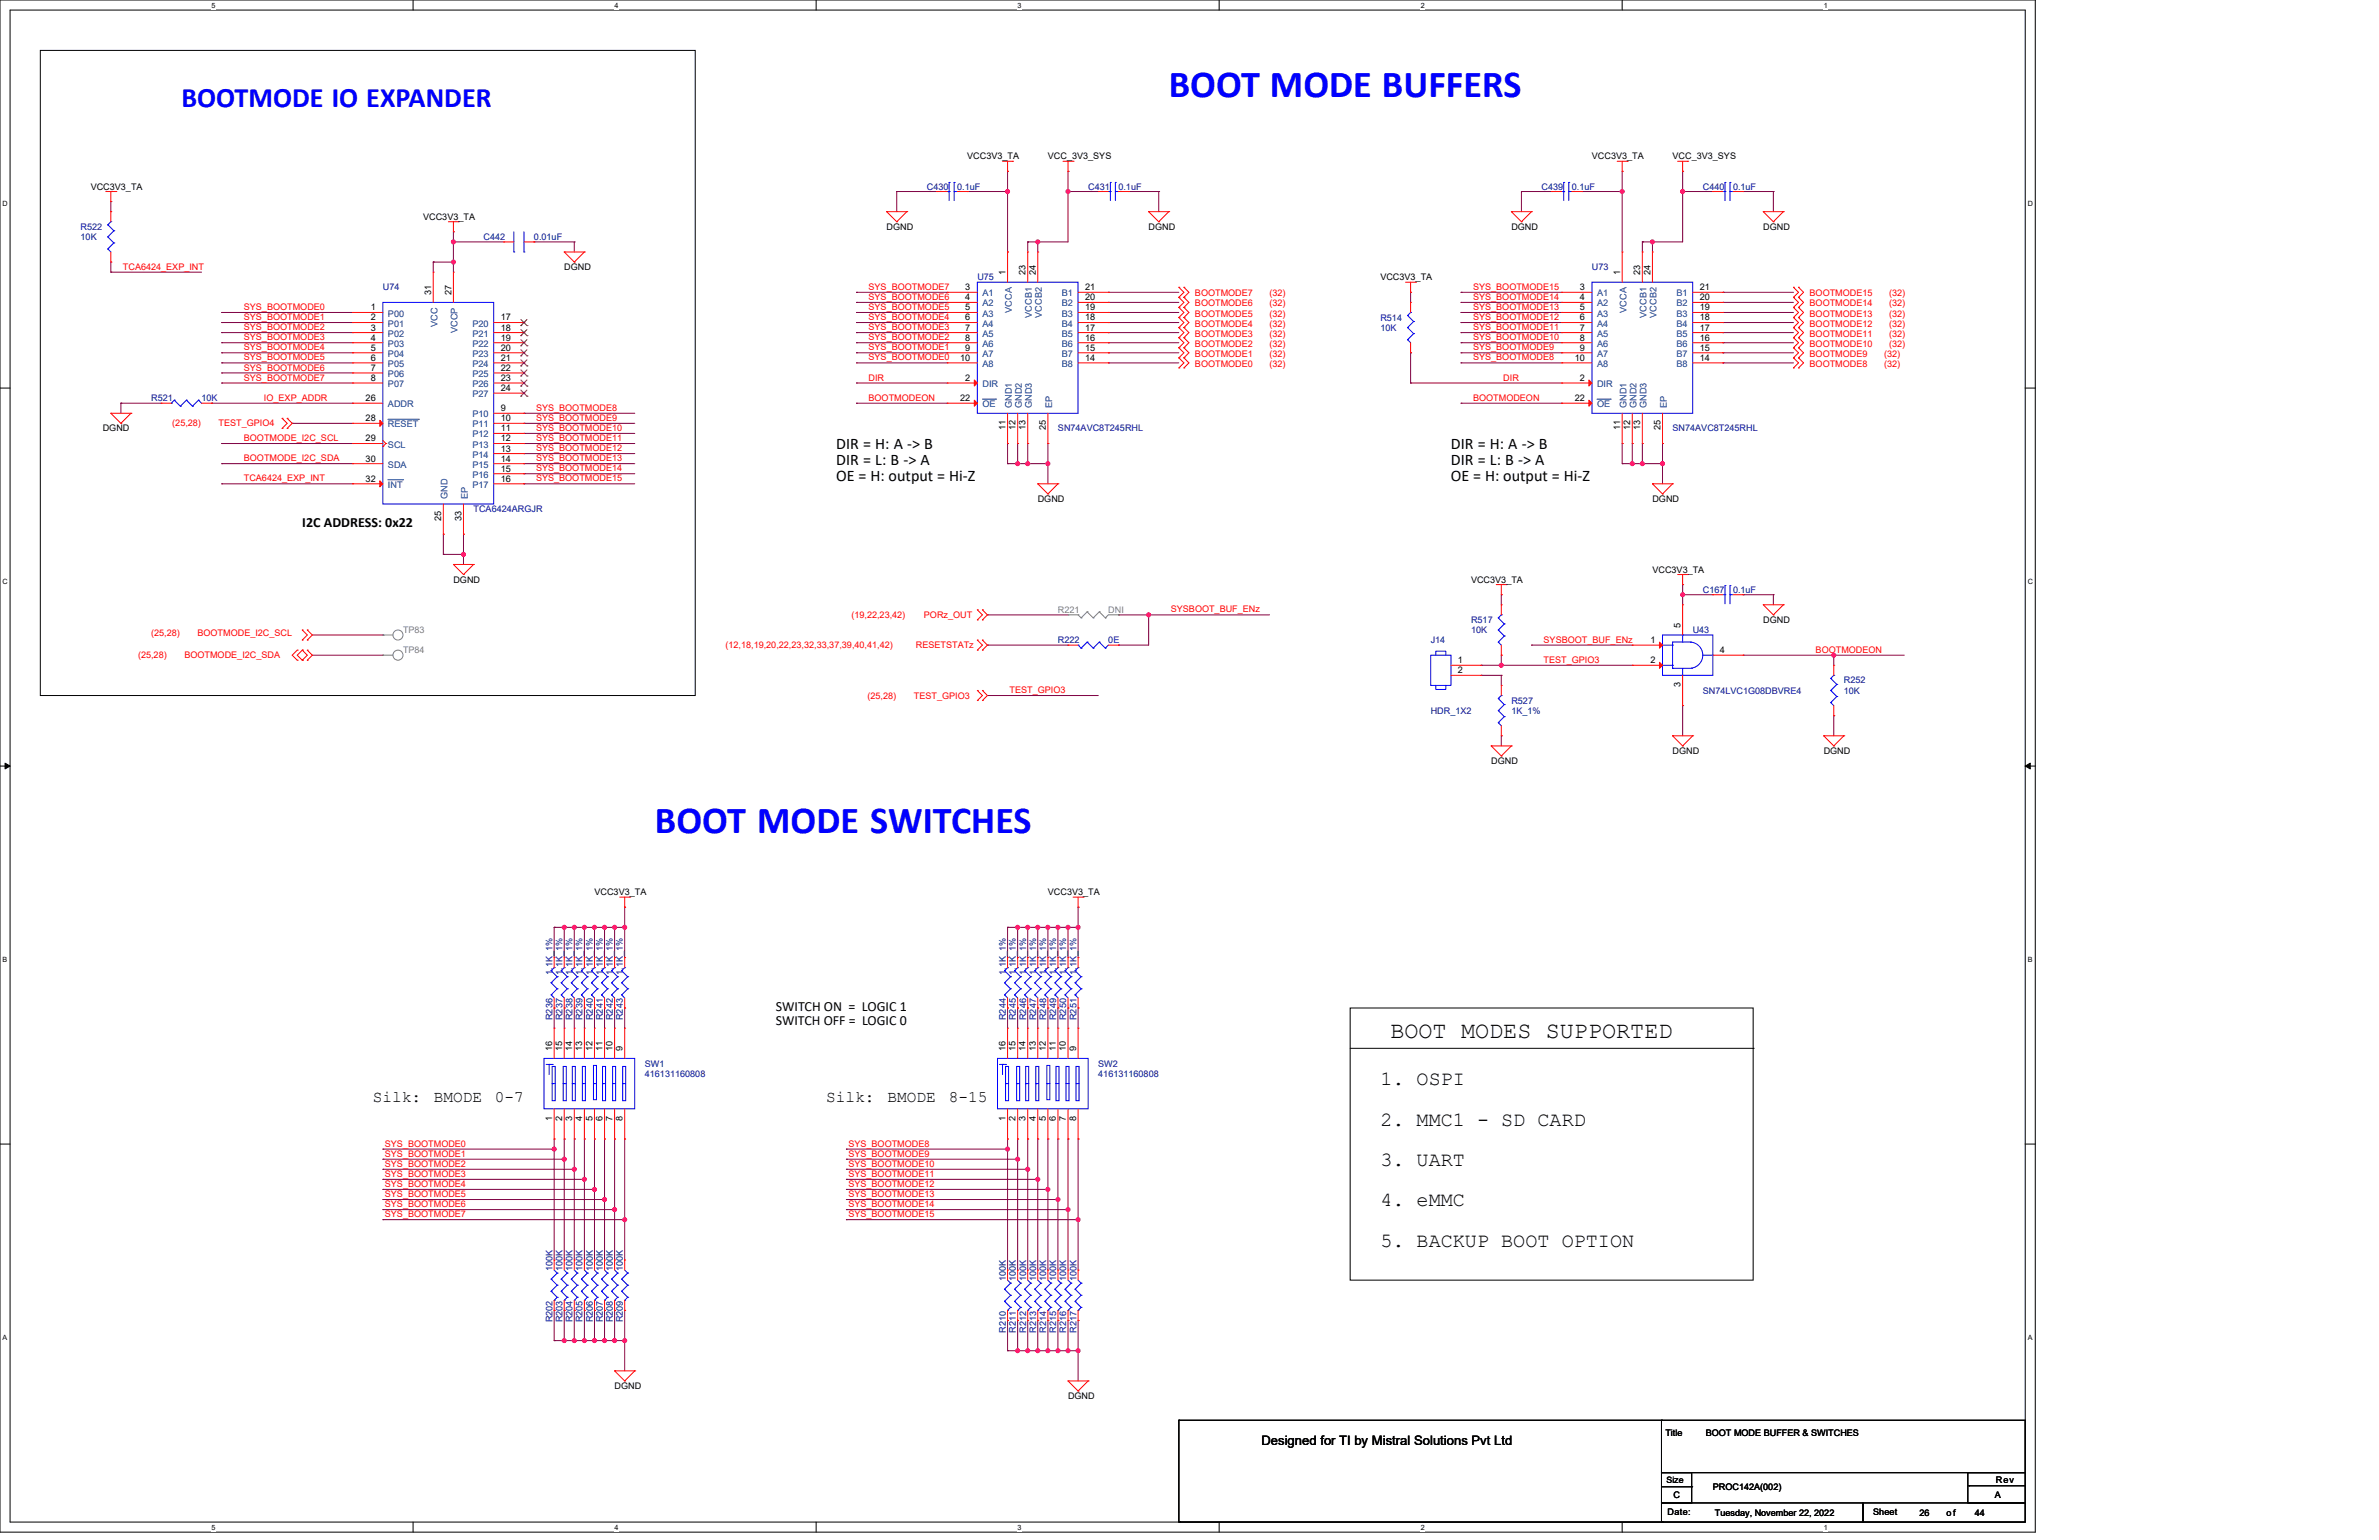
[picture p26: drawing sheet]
<svg xmlns="http://www.w3.org/2000/svg" width="432mm" height="279mm" viewBox="0 0 432 279" stroke-linecap="round" stroke-linejoin="round" font-family="sans-serif">
<defs><g id="words">
<g font-size="6.9" fill="#00f">
<text x="212.1" y="17.6">BOOT MODE BUFFERS</text>
<text x="118.9" y="151.1">BOOT MODE SWITCHES</text>
</g>
<text font-size="5.1" fill="#00f" x="32.9" y="19.5">BOOTMODE IO EXPANDER</text>
<text font-size="4.3" x="252.4" y="188.3">BOOT MODES SUPPORTED</text>
<g font-size="3.7">
<text x="250.5" y="196.9">1. OSPI</text>
<text x="250.5" y="204.2">2. MMC1 - SD CARD</text>
<text x="250.5" y="211.5">3. UART</text>
<text x="250.5" y="218.8">4. eMMC</text>
<text x="250.5" y="226.2">5. BACKUP BOOT OPTION</text>
</g>
<g font-size="2.9">
<text x="151.8" y="81.4">DIR = H: A -&gt; B</text>
<text x="263.3" y="81.4">DIR = H: A -&gt; B</text>
<text x="151.8" y="84.3">DIR = L: B -&gt; A</text>
<text x="151.8" y="87.3">OE = H: output = Hi-Z</text>
<text x="263.3" y="84.3">DIR = L: B -&gt; A</text>
<text x="263.3" y="87.3">OE = H: output = Hi-Z</text>
<text x="67.7" y="199.9">Silk:</text>
<text x="78.8" y="199.9">BMODE</text>
<text x="89.8" y="199.9">0-7</text>
<text x="150" y="199.9">Silk:</text>
<text x="161.1" y="199.9">BMODE</text>
<text x="172.2" y="199.9">8-15</text>
</g>
<text font-size="2.6" x="54.9" y="95.7">I2C ADDRESS: 0x22</text>
<g font-size="2.5">
<text x="140.8" y="183.5">SWITCH ON = LOGIC 1</text>
<text x="140.8" y="186">SWITCH OFF = LOGIC 0</text>
</g>
<text font-size="2.4" x="229" y="262.2">Designed for TI by Mistral Solutions Pvt Ltd</text>
<g font-size="1.6">
<text x="175.6" y="28.9">VCC3V3_TA</text>
<text x="190.2" y="28.9">VCC_3V3_SYS</text>
<text x="288.9" y="28.9">VCC3V3_TA</text>
<text x="303.6" y="28.9">VCC_3V3_SYS</text>
<text x="16.5" y="34.4">VCC3V3_TA</text>
<text x="76.8" y="39.9">VCC3V3_TA</text>
<text x="160.9" y="41.7">DGND</text>
<text x="208.5" y="41.7">DGND</text>
<text x="274.3" y="41.7">DGND</text>
<text x="320" y="41.7">DGND</text>
<text x="78.3" y="53.6" transform="rotate(-90 78.3 53.6)">31</text>
<text x="81.9" y="53.6" transform="rotate(-90 81.9 53.6)">27</text>
<text x="102.4" y="49">DGND</text>
<text x="175.2" y="52.7">3</text>
<text x="182.5" y="49.9" transform="rotate(-90 182.5 49.9)">1</text>
<text x="186.2" y="49.9" transform="rotate(-90 186.2 49.9)">23</text>
<text x="188" y="49.9" transform="rotate(-90 188 49.9)">24</text>
<text x="197" y="52.7">21</text>
<text x="250.5" y="50.8">VCC3V3_TA</text>
<text x="286.7" y="52.7">3</text>
<text x="294.1" y="49.9" transform="rotate(-90 294.1 49.9)">1</text>
<text x="297.7" y="49.9" transform="rotate(-90 297.7 49.9)">23</text>
<text x="299.6" y="49.9" transform="rotate(-90 299.6 49.9)">24</text>
<text x="308.5" y="52.7">21</text>
<text x="67.3" y="56.3">1</text>
<text x="67.3" y="58.1">2</text>
<text x="67.3" y="60">3</text>
<text x="90.9" y="58.1">17</text>
<text x="90.9" y="60">18</text>
<text x="175.2" y="54.5">4</text>
<text x="175.2" y="56.3">5</text>
<text x="175.2" y="58.1">6</text>
<text x="175.2" y="60">7</text>
<text x="197" y="54.5">20</text>
<text x="197" y="56.3">19</text>
<text x="197" y="58.1">18</text>
<text x="197" y="60">17</text>
<text x="286.7" y="54.5">4</text>
<text x="286.7" y="56.3">5</text>
<text x="286.7" y="58.1">6</text>
<text x="286.7" y="60">7</text>
<text x="308.5" y="54.5">20</text>
<text x="308.5" y="56.3">19</text>
<text x="308.5" y="58.1">18</text>
<text x="308.5" y="60">17</text>
<text x="67.3" y="61.8">4</text>
<text x="67.3" y="63.6">5</text>
<text x="67.3" y="65.5">6</text>
<text x="90.9" y="61.8">19</text>
<text x="90.9" y="63.6">20</text>
<text x="90.9" y="65.5">21</text>
<text x="174.3" y="65.5">10</text>
<text x="175.2" y="61.8">8</text>
<text x="175.2" y="63.6">9</text>
<text x="197" y="61.8">16</text>
<text x="197" y="63.6">15</text>
<text x="197" y="65.5">14</text>
<text x="285.8" y="65.5">10</text>
<text x="286.7" y="61.8">8</text>
<text x="286.7" y="63.6">9</text>
<text x="308.5" y="61.8">16</text>
<text x="308.5" y="63.6">15</text>
<text x="308.5" y="65.5">14</text>
<text x="67.3" y="67.3">7</text>
<text x="67.3" y="69.1">8</text>
<text x="90.9" y="67.3">22</text>
<text x="90.9" y="69.1">23</text>
<text x="90.9" y="71">24</text>
<text x="175.2" y="69.1">2</text>
<text x="286.7" y="69.1">2</text>
<text x="66.4" y="72.8">26</text>
<text x="66.4" y="76.4">28</text>
<text x="90.9" y="74.6">9</text>
<text x="90.9" y="76.4">10</text>
<text x="174.3" y="72.8">22</text>
<text x="285.8" y="72.8">22</text>
<text x="18.7" y="78.3">DGND</text>
<text x="66.4" y="80.1">29</text>
<text x="66.4" y="83.7">30</text>
<text x="90.9" y="78.3">11</text>
<text x="90.9" y="80.1">12</text>
<text x="90.9" y="81.9">13</text>
<text x="90.9" y="83.7">14</text>
<text x="182.5" y="78.1" transform="rotate(-90 182.5 78.1)">11</text>
<text x="184.3" y="78.1" transform="rotate(-90 184.3 78.1)">12</text>
<text x="186.2" y="78.1" transform="rotate(-90 186.2 78.1)">13</text>
<text x="189.8" y="78.1" transform="rotate(-90 189.8 78.1)">25</text>
<text x="294.1" y="78.1" transform="rotate(-90 294.1 78.1)">11</text>
<text x="295.9" y="78.1" transform="rotate(-90 295.9 78.1)">12</text>
<text x="297.7" y="78.1" transform="rotate(-90 297.7 78.1)">13</text>
<text x="301.4" y="78.1" transform="rotate(-90 301.4 78.1)">25</text>
<text x="66.4" y="87.4">32</text>
<text x="90.9" y="85.6">15</text>
<text x="90.9" y="87.4">16</text>
<text x="80.1" y="94.6" transform="rotate(-90 80.1 94.6)">25</text>
<text x="83.7" y="94.6" transform="rotate(-90 83.7 94.6)">33</text>
<text x="188.4" y="91.1">DGND</text>
<text x="299.9" y="91.1">DGND</text>
<text x="82.3" y="105.7">DGND</text>
<text x="267" y="105.7">VCC3V3_TA</text>
<text x="299.9" y="103.9">VCC3V3_TA</text>
<text x="305" y="113.9" transform="rotate(-90 305 113.9)">5</text>
<text x="320" y="113">DGND</text>
<text x="299.6" y="116.7">1</text>
<text x="312.2" y="118.5">4</text>
<text x="264.6" y="120.3">1</text>
<text x="264.6" y="122.2">2</text>
<text x="299.6" y="120.3">2</text>
<text x="305" y="124.7" transform="rotate(-90 305 124.7)">3</text>
<text x="303.6" y="136.8">DGND</text>
<text x="331" y="136.8">DGND</text>
<text x="270.7" y="138.6">DGND</text>
<text x="107.9" y="162.4">VCC3V3_TA</text>
<text x="190.2" y="162.4">VCC3V3_TA</text>
<text x="100.2" y="190.7" transform="rotate(-90 100.2 190.7)">16</text>
<text x="102" y="190.7" transform="rotate(-90 102 190.7)">15</text>
<text x="103.9" y="190.7" transform="rotate(-90 103.9 190.7)">14</text>
<text x="105.7" y="190.7" transform="rotate(-90 105.7 190.7)">13</text>
<text x="107.5" y="190.7" transform="rotate(-90 107.5 190.7)">12</text>
<text x="109.4" y="190.7" transform="rotate(-90 109.4 190.7)">11</text>
<text x="111.2" y="190.7" transform="rotate(-90 111.2 190.7)">10</text>
<text x="113" y="190.7" transform="rotate(-90 113 190.7)">9</text>
<text x="182.5" y="190.7" transform="rotate(-90 182.5 190.7)">16</text>
<text x="184.3" y="190.7" transform="rotate(-90 184.3 190.7)">15</text>
<text x="186.2" y="190.7" transform="rotate(-90 186.2 190.7)">14</text>
<text x="188" y="190.7" transform="rotate(-90 188 190.7)">13</text>
<text x="189.8" y="190.7" transform="rotate(-90 189.8 190.7)">12</text>
<text x="191.7" y="190.7" transform="rotate(-90 191.7 190.7)">11</text>
<text x="193.5" y="190.7" transform="rotate(-90 193.5 190.7)">10</text>
<text x="195.3" y="190.7" transform="rotate(-90 195.3 190.7)">9</text>
<text x="100.2" y="203.4" transform="rotate(-90 100.2 203.4)">1</text>
<text x="102" y="203.4" transform="rotate(-90 102 203.4)">2</text>
<text x="103.9" y="203.4" transform="rotate(-90 103.9 203.4)">3</text>
<text x="105.7" y="203.4" transform="rotate(-90 105.7 203.4)">4</text>
<text x="107.5" y="203.4" transform="rotate(-90 107.5 203.4)">5</text>
<text x="109.4" y="203.4" transform="rotate(-90 109.4 203.4)">6</text>
<text x="111.2" y="203.4" transform="rotate(-90 111.2 203.4)">7</text>
<text x="113" y="203.4" transform="rotate(-90 113 203.4)">8</text>
<text x="182.5" y="203.4" transform="rotate(-90 182.5 203.4)">1</text>
<text x="184.3" y="203.4" transform="rotate(-90 184.3 203.4)">2</text>
<text x="186.2" y="203.4" transform="rotate(-90 186.2 203.4)">3</text>
<text x="188" y="203.4" transform="rotate(-90 188 203.4)">4</text>
<text x="189.8" y="203.4" transform="rotate(-90 189.8 203.4)">5</text>
<text x="191.7" y="203.4" transform="rotate(-90 191.7 203.4)">6</text>
<text x="193.5" y="203.4" transform="rotate(-90 193.5 203.4)">7</text>
<text x="195.3" y="203.4" transform="rotate(-90 195.3 203.4)">8</text>
<text x="111.6" y="252">DGND</text>
<text x="193.9" y="253.8">DGND</text>
<text x="302.3" y="260.6">Title</text>
<text x="309.6" y="260.6">BOOT MODE BUFFER &amp; SWITCHES</text>
<text x="302.5" y="269">Size</text>
<text x="362.3" y="269">Rev</text>
<text x="302.7" y="274.9">Date:</text>
<text x="303.8" y="271.8">C</text>
<text x="310.9" y="270.3">PROC142A(002)</text>
<text x="311.3" y="275.1">Tuesday, November 22, 2022</text>
<text x="340" y="274.9">Sheet</text>
<text x="348.4" y="275.1">26</text>
<text x="353.3" y="275.1">of</text>
<text x="358.4" y="275.1">44</text>
<text x="362.1" y="271.8">A</text>
</g>
<g font-size="1.6" fill="#000080">
<text x="168.2" y="34.4">C430</text>
<text x="173.7" y="34.4">0.1uF</text>
<text x="197.5" y="34.4">C431</text>
<text x="203" y="34.4">0.1uF</text>
<text x="279.8" y="34.4">C439</text>
<text x="285.3" y="34.4">0.1uF</text>
<text x="309.1" y="34.4">C440</text>
<text x="314.5" y="34.4">0.1uF</text>
<text x="14.6" y="41.7">R522</text>
<text x="14.6" y="43.5">10K</text>
<text x="87.8" y="43.5">C442</text>
<text x="96.9" y="43.5">0.01uF</text>
<text x="69.5" y="52.7">U74</text>
<text x="177.4" y="50.8">U75</text>
<text x="288.9" y="49">U73</text>
<text x="250.5" y="58.2">R514</text>
<text x="250.5" y="60">10K</text>
<text x="27.4" y="72.8">R521</text>
<text x="36.6" y="72.8">10K</text>
<text x="192" y="78.3">SN74AVC8T245RHL</text>
<text x="303.6" y="78.3">SN74AVC8T245RHL</text>
<text x="86" y="92.9">TCA6424ARGJR</text>
<text x="309.1" y="107.5">C167</text>
<text x="314.5" y="107.5">0.1uF</text>
<text x="267" y="113">R517</text>
<text x="192" y="116.7">R222</text>
<text x="201.2" y="116.7">0E</text>
<text x="259.7" y="116.7">J14</text>
<text x="267" y="114.9">10K</text>
<text x="307.2" y="114.9">U43</text>
<text x="309.1" y="125.8">SN74LVC1G08DBVRE4</text>
<text x="334.7" y="124">R252</text>
<text x="334.7" y="125.8">10K</text>
<text x="259.7" y="129.5">HDR_1X2</text>
<text x="274.3" y="127.7">R527</text>
<text x="274.3" y="129.5">1K_1%</text>
<text x="100.3" y="176.8" transform="rotate(-90 100.3 176.8)">1.1K_1%</text>
<text x="102.1" y="176.8" transform="rotate(-90 102.1 176.8)">1.1K_1%</text>
<text x="103.9" y="176.8" transform="rotate(-90 103.9 176.8)">1.1K_1%</text>
<text x="105.8" y="176.8" transform="rotate(-90 105.8 176.8)">1.1K_1%</text>
<text x="107.6" y="176.8" transform="rotate(-90 107.6 176.8)">1.1K_1%</text>
<text x="109.4" y="176.8" transform="rotate(-90 109.4 176.8)">1.1K_1%</text>
<text x="111.2" y="176.8" transform="rotate(-90 111.2 176.8)">1.1K_1%</text>
<text x="113.1" y="176.8" transform="rotate(-90 113.1 176.8)">1.1K_1%</text>
<text x="182.6" y="176.8" transform="rotate(-90 182.6 176.8)">1.1K_1%</text>
<text x="184.4" y="176.8" transform="rotate(-90 184.4 176.8)">1.1K_1%</text>
<text x="186.2" y="176.8" transform="rotate(-90 186.2 176.8)">1.1K_1%</text>
<text x="188.1" y="176.8" transform="rotate(-90 188.1 176.8)">1.1K_1%</text>
<text x="189.9" y="176.8" transform="rotate(-90 189.9 176.8)">1.1K_1%</text>
<text x="191.7" y="176.8" transform="rotate(-90 191.7 176.8)">1.1K_1%</text>
<text x="193.5" y="176.8" transform="rotate(-90 193.5 176.8)">1.1K_1%</text>
<text x="195.4" y="176.8" transform="rotate(-90 195.4 176.8)">1.1K_1%</text>
<text x="100.3" y="185.1" transform="rotate(-90 100.3 185.1)">R236</text>
<text x="102.1" y="185.1" transform="rotate(-90 102.1 185.1)">R237</text>
<text x="103.9" y="185.1" transform="rotate(-90 103.9 185.1)">R238</text>
<text x="105.8" y="185.1" transform="rotate(-90 105.8 185.1)">R239</text>
<text x="107.6" y="185.1" transform="rotate(-90 107.6 185.1)">R240</text>
<text x="109.4" y="185.1" transform="rotate(-90 109.4 185.1)">R241</text>
<text x="111.2" y="185.1" transform="rotate(-90 111.2 185.1)">R242</text>
<text x="113.1" y="185.1" transform="rotate(-90 113.1 185.1)">R243</text>
<text x="182.6" y="185.1" transform="rotate(-90 182.6 185.1)">R244</text>
<text x="184.4" y="185.1" transform="rotate(-90 184.4 185.1)">R245</text>
<text x="186.2" y="185.1" transform="rotate(-90 186.2 185.1)">R246</text>
<text x="188.1" y="185.1" transform="rotate(-90 188.1 185.1)">R247</text>
<text x="189.9" y="185.1" transform="rotate(-90 189.9 185.1)">R248</text>
<text x="191.7" y="185.1" transform="rotate(-90 191.7 185.1)">R249</text>
<text x="193.5" y="185.1" transform="rotate(-90 193.5 185.1)">R250</text>
<text x="195.4" y="185.1" transform="rotate(-90 195.4 185.1)">R251</text>
<text x="117" y="193.5">SW1</text>
<text x="117" y="195.3">416131160808</text>
<text x="199.3" y="193.5">SW2</text>
<text x="199.3" y="195.3">416131160808</text>
<text x="100.3" y="230.6" transform="rotate(-90 100.3 230.6)">100K</text>
<text x="102.1" y="230.6" transform="rotate(-90 102.1 230.6)">100K</text>
<text x="103.9" y="230.6" transform="rotate(-90 103.9 230.6)">100K</text>
<text x="105.8" y="230.6" transform="rotate(-90 105.8 230.6)">100K</text>
<text x="107.6" y="230.6" transform="rotate(-90 107.6 230.6)">100K</text>
<text x="109.4" y="230.6" transform="rotate(-90 109.4 230.6)">100K</text>
<text x="111.2" y="230.6" transform="rotate(-90 111.2 230.6)">100K</text>
<text x="113.1" y="230.6" transform="rotate(-90 113.1 230.6)">100K</text>
<text x="182.6" y="232.4" transform="rotate(-90 182.6 232.4)">100K</text>
<text x="184.4" y="232.4" transform="rotate(-90 184.4 232.4)">100K</text>
<text x="186.2" y="232.4" transform="rotate(-90 186.2 232.4)">100K</text>
<text x="188.1" y="232.4" transform="rotate(-90 188.1 232.4)">100K</text>
<text x="189.9" y="232.4" transform="rotate(-90 189.9 232.4)">100K</text>
<text x="191.7" y="232.4" transform="rotate(-90 191.7 232.4)">100K</text>
<text x="193.5" y="232.4" transform="rotate(-90 193.5 232.4)">100K</text>
<text x="195.4" y="232.4" transform="rotate(-90 195.4 232.4)">100K</text>
<text x="100.3" y="239.9" transform="rotate(-90 100.3 239.9)">R202</text>
<text x="102.1" y="239.9" transform="rotate(-90 102.1 239.9)">R203</text>
<text x="103.9" y="239.9" transform="rotate(-90 103.9 239.9)">R204</text>
<text x="105.8" y="239.9" transform="rotate(-90 105.8 239.9)">R205</text>
<text x="107.6" y="239.9" transform="rotate(-90 107.6 239.9)">R206</text>
<text x="109.4" y="239.9" transform="rotate(-90 109.4 239.9)">R207</text>
<text x="111.2" y="239.9" transform="rotate(-90 111.2 239.9)">R208</text>
<text x="113.1" y="239.9" transform="rotate(-90 113.1 239.9)">R209</text>
<text x="182.6" y="241.8" transform="rotate(-90 182.6 241.8)">R210</text>
<text x="184.4" y="241.8" transform="rotate(-90 184.4 241.8)">R211</text>
<text x="186.2" y="241.8" transform="rotate(-90 186.2 241.8)">R212</text>
<text x="188.1" y="241.8" transform="rotate(-90 188.1 241.8)">R213</text>
<text x="189.9" y="241.8" transform="rotate(-90 189.9 241.8)">R214</text>
<text x="191.7" y="241.8" transform="rotate(-90 191.7 241.8)">R215</text>
<text x="193.5" y="241.8" transform="rotate(-90 193.5 241.8)">R216</text>
<text x="195.4" y="241.8" transform="rotate(-90 195.4 241.8)">R217</text>
</g>
<g font-size="1.6" fill="#f00">
<text x="22.3" y="48.9">TCA6424_EXP_INT</text>
<text x="157.6" y="52.6">SYS_BOOTMODE7</text>
<text x="216.9" y="53.8">BOOTMODE7</text>
<text x="230.4" y="53.8">(32)</text>
<text x="267.4" y="52.6">SYS_BOOTMODE15</text>
<text x="328.5" y="53.8">BOOTMODE15</text>
<text x="342.9" y="53.8">(32)</text>
<text x="44.3" y="56.3">SYS_BOOTMODE0</text>
<text x="44.3" y="58.1">SYS_BOOTMODE1</text>
<text x="44.3" y="59.9">SYS_BOOTMODE2</text>
<text x="157.6" y="59.9">SYS_BOOTMODE3</text>
<text x="157.6" y="58.1">SYS_BOOTMODE4</text>
<text x="157.6" y="56.3">SYS_BOOTMODE5</text>
<text x="157.6" y="54.4">SYS_BOOTMODE6</text>
<text x="216.9" y="55.6">BOOTMODE6</text>
<text x="216.9" y="57.4">BOOTMODE5</text>
<text x="216.9" y="59.3">BOOTMODE4</text>
<text x="230.4" y="55.6">(32)</text>
<text x="230.4" y="57.4">(32)</text>
<text x="230.4" y="59.3">(32)</text>
<text x="267.4" y="54.4">SYS_BOOTMODE14</text>
<text x="267.4" y="56.3">SYS_BOOTMODE13</text>
<text x="267.4" y="59.9">SYS_BOOTMODE11</text>
<text x="267.4" y="58.1">SYS_BOOTMODE12</text>
<text x="328.5" y="55.6">BOOTMODE14</text>
<text x="328.5" y="57.4">BOOTMODE13</text>
<text x="328.5" y="59.3">BOOTMODE12</text>
<text x="342.9" y="55.6">(32)</text>
<text x="342.9" y="57.4">(32)</text>
<text x="342.9" y="59.3">(32)</text>
<text x="44.3" y="61.7">SYS_BOOTMODE3</text>
<text x="44.3" y="63.6">SYS_BOOTMODE4</text>
<text x="44.3" y="65.4">SYS_BOOTMODE5</text>
<text x="157.6" y="61.7">SYS_BOOTMODE2</text>
<text x="157.6" y="63.6">SYS_BOOTMODE1</text>
<text x="157.6" y="65.4">SYS_BOOTMODE0</text>
<text x="216.9" y="64.7">BOOTMODE1</text>
<text x="216.9" y="61.1">BOOTMODE3</text>
<text x="216.9" y="62.9">BOOTMODE2</text>
<text x="230.4" y="64.7">(32)</text>
<text x="230.4" y="61.1">(32)</text>
<text x="230.4" y="62.9">(32)</text>
<text x="267.4" y="65.4">SYS_BOOTMODE8</text>
<text x="267.4" y="63.6">SYS_BOOTMODE9</text>
<text x="267.4" y="61.7">SYS_BOOTMODE10</text>
<text x="328.5" y="64.7">BOOTMODE9</text>
<text x="328.5" y="61.1">BOOTMODE11</text>
<text x="328.5" y="62.9">BOOTMODE10</text>
<text x="342" y="64.7">(32)</text>
<text x="342.9" y="61.1">(32)</text>
<text x="342.9" y="62.9">(32)</text>
<text x="44.3" y="67.2">SYS_BOOTMODE6</text>
<text x="44.3" y="69.1">SYS_BOOTMODE7</text>
<text x="157.6" y="69.1">DIR</text>
<text x="216.9" y="66.6">BOOTMODE0</text>
<text x="230.4" y="66.6">(32)</text>
<text x="272.9" y="69.1">DIR</text>
<text x="328.5" y="66.6">BOOTMODE8</text>
<text x="342" y="66.6">(32)</text>
<text x="31.3" y="77.4">(25,28)</text>
<text x="39.7" y="77.4">TEST_GPIO4</text>
<text x="47.9" y="72.7">IO_EXP_ADDR</text>
<text x="97.3" y="74.5">SYS_BOOTMODE8</text>
<text x="97.3" y="76.4">SYS_BOOTMODE9</text>
<text x="157.6" y="72.8">BOOTMODEON</text>
<text x="267.4" y="72.8">BOOTMODEON</text>
<text x="44.3" y="80">BOOTMODE_I2C_SCL</text>
<text x="44.3" y="83.7">BOOTMODE_I2C_SDA</text>
<text x="97.3" y="78.2">SYS_BOOTMODE10</text>
<text x="97.3" y="80">SYS_BOOTMODE11</text>
<text x="97.3" y="81.9">SYS_BOOTMODE12</text>
<text x="97.3" y="83.7">SYS_BOOTMODE13</text>
<text x="44.3" y="87.3">TCA6424_EXP_INT</text>
<text x="97.3" y="85.5">SYS_BOOTMODE14</text>
<text x="97.3" y="87.3">SYS_BOOTMODE15</text>
<text x="154.5" y="112.1">(19,22,23,42)</text>
<text x="167.7" y="112.1">PORz_OUT</text>
<text x="212.5" y="111.1">SYSBOOT_BUF_ENz</text>
<text x="25.1" y="119.4">(25,28)</text>
<text x="27.4" y="115.4">(25,28)</text>
<text x="33.5" y="119.4">BOOTMODE_I2C_SDA</text>
<text x="35.8" y="115.4">BOOTMODE_I2C_SCL</text>
<text x="131.7" y="117.6">(12,18,19,20,22,23,32,33,37,39,40,41,42)</text>
<text x="166.2" y="117.6">RESETSTATz</text>
<text x="280.2" y="116.6">SYSBOOT_BUF_ENz</text>
<text x="329.6" y="118.5">BOOTMODEON</text>
<text x="183.2" y="125.8">TEST_GPIO3</text>
<text x="280.2" y="120.3">TEST_GPIO3</text>
<text x="157.5" y="126.7">(25,28)</text>
<text x="165.9" y="126.7">TEST_GPIO3</text>
<text x="69.9" y="208">SYS_BOOTMODE0</text>
<text x="69.9" y="209.9">SYS_BOOTMODE1</text>
<text x="154" y="208">SYS_BOOTMODE8</text>
<text x="154" y="209.9">SYS_BOOTMODE9</text>
<text x="69.9" y="211.7">SYS_BOOTMODE2</text>
<text x="69.9" y="213.5">SYS_BOOTMODE3</text>
<text x="69.9" y="215.4">SYS_BOOTMODE4</text>
<text x="154" y="213.5">SYS_BOOTMODE11</text>
<text x="154" y="215.4">SYS_BOOTMODE12</text>
<text x="154" y="211.7">SYS_BOOTMODE10</text>
<text x="69.9" y="217.2">SYS_BOOTMODE5</text>
<text x="69.9" y="219">SYS_BOOTMODE6</text>
<text x="69.9" y="220.8">SYS_BOOTMODE7</text>
<text x="154" y="217.2">SYS_BOOTMODE13</text>
<text x="154" y="220.8">SYS_BOOTMODE15</text>
<text x="154" y="219">SYS_BOOTMODE14</text>
</g>
<g font-size="1.6" fill="#004080">
<text x="178.3" y="53.8">A1</text>
<text x="192.7" y="53.8">B1</text>
<text x="289.9" y="53.8">A1</text>
<text x="304.3" y="53.8">B1</text>
<text x="70.4" y="57.4">P00</text>
<text x="70.4" y="59.3">P01</text>
<text x="79.4" y="59.3" transform="rotate(-90 79.4 59.3)">VCC</text>
<text x="85.7" y="59.3">P20</text>
<text x="178.3" y="55.6">A2</text>
<text x="178.3" y="57.4">A3</text>
<text x="178.3" y="59.3">A4</text>
<text x="183.6" y="56.7" transform="rotate(-90 183.6 56.7)">VCCA</text>
<text x="187.3" y="57.7" transform="rotate(-90 187.3 57.7)">VCCB1</text>
<text x="189.1" y="57.7" transform="rotate(-90 189.1 57.7)">VCCB2</text>
<text x="192.7" y="55.6">B2</text>
<text x="192.7" y="57.4">B3</text>
<text x="192.7" y="59.3">B4</text>
<text x="289.9" y="55.6">A2</text>
<text x="289.9" y="57.4">A3</text>
<text x="289.9" y="59.3">A4</text>
<text x="295.2" y="56.7" transform="rotate(-90 295.2 56.7)">VCCA</text>
<text x="298.9" y="57.7" transform="rotate(-90 298.9 57.7)">VCCB1</text>
<text x="300.7" y="57.7" transform="rotate(-90 300.7 57.7)">VCCB2</text>
<text x="304.3" y="55.6">B2</text>
<text x="304.3" y="57.4">B3</text>
<text x="304.3" y="59.3">B4</text>
<text x="70.4" y="61.1">P02</text>
<text x="70.4" y="62.9">P03</text>
<text x="70.4" y="64.7">P04</text>
<text x="83.1" y="60.4" transform="rotate(-90 83.1 60.4)">VCCP</text>
<text x="85.7" y="61.1">P21</text>
<text x="85.7" y="62.9">P22</text>
<text x="85.7" y="64.7">P23</text>
<text x="178.3" y="61.1">A5</text>
<text x="178.3" y="62.9">A6</text>
<text x="178.3" y="64.7">A7</text>
<text x="192.7" y="61.1">B5</text>
<text x="192.7" y="62.9">B6</text>
<text x="192.7" y="64.7">B7</text>
<text x="289.9" y="61.1">A5</text>
<text x="289.9" y="62.9">A6</text>
<text x="289.9" y="64.7">A7</text>
<text x="304.3" y="61.1">B5</text>
<text x="304.3" y="62.9">B6</text>
<text x="304.3" y="64.7">B7</text>
<text x="70.4" y="66.6">P05</text>
<text x="70.4" y="68.4">P06</text>
<text x="70.4" y="70.2">P07</text>
<text x="85.7" y="66.6">P24</text>
<text x="85.7" y="68.4">P25</text>
<text x="85.7" y="70.2">P26</text>
<text x="178.3" y="70.2">DIR</text>
<text x="178.3" y="66.6">A8</text>
<text x="192.7" y="66.6">B8</text>
<text x="289.9" y="70.2">DIR</text>
<text x="289.9" y="66.6">A8</text>
<text x="304.3" y="66.6">B8</text>
<text x="70.4" y="73.9">ADDR</text>
<text x="70.4" y="77.5">RESET</text>
<text x="85.7" y="72.1">P27</text>
<text x="85.7" y="75.7">P10</text>
<text x="85.7" y="77.5">P11</text>
<text x="178.3" y="73.9">OE</text>
<text x="183.6" y="74.1" transform="rotate(-90 183.6 74.1)">GND1</text>
<text x="185.5" y="74.1" transform="rotate(-90 185.5 74.1)">GND2</text>
<text x="187.3" y="74.1" transform="rotate(-90 187.3 74.1)">GND3</text>
<text x="191" y="74.1" transform="rotate(-90 191 74.1)">EP</text>
<text x="289.9" y="73.9">OE</text>
<text x="295.2" y="74.1" transform="rotate(-90 295.2 74.1)">GND1</text>
<text x="297" y="74.1" transform="rotate(-90 297 74.1)">GND2</text>
<text x="298.9" y="74.1" transform="rotate(-90 298.9 74.1)">GND3</text>
<text x="302.5" y="74.1" transform="rotate(-90 302.5 74.1)">EP</text>
<text x="70.4" y="81.2">SCL</text>
<text x="85.7" y="79.4">P12</text>
<text x="85.7" y="81.2">P13</text>
<text x="85.7" y="83">P14</text>
<text x="70.4" y="84.9">SDA</text>
<text x="70.4" y="88.5">INT</text>
<text x="85.7" y="84.9">P15</text>
<text x="85.7" y="86.7">P16</text>
<text x="85.7" y="88.5">P17</text>
<text x="81.2" y="90.5" transform="rotate(-90 81.2 90.5)">GND</text>
<text x="84.9" y="90.5" transform="rotate(-90 84.9 90.5)">EP</text>
</g>
<g font-size="1.6" fill="#808080">
<text x="192" y="111.2">R221</text>
<text x="201.2" y="111.2">DNI</text>
<text x="73.2" y="118.5">TP84</text>
<text x="73.2" y="114.9">TP83</text>
</g>
<g font-size="1.3">
<text x="38.4" y="1.4">5</text>
<text x="111.6" y="1.4">4</text>
<text x="184.7" y="1.4">3</text>
<text x="257.9" y="1.4">2</text>
<text x="331" y="1.4">1</text>
<text x=".5" y="37.3">D</text>
<text x="368" y="37.3">D</text>
<text x=".5" y="105.9">C</text>
<text x="368" y="105.9">C</text>
<text x=".5" y="174.4">B</text>
<text x="368" y="174.4">B</text>
<text x=".5" y="243">A</text>
<text x="368" y="243">A</text>
<text x="38.4" y="277.5">5</text>
<text x="111.6" y="277.5">4</text>
<text x="184.7" y="277.5">3</text>
<text x="257.9" y="277.5">2</text>
<text x="331" y="277.5">1</text>
</g>
</g></defs>
<path d="M0 0h369.4v278h-369.4zM1.8 1.8h365.8v274.3h-365.8z" fill="none" stroke="#000" stroke-width=".18"/>
<g fill="#fff">
<path d="M38.4 .2h.7v1.4h-.7z"/>
<path d="M38.4 276.3h.7v1.5h-.7z"/>
</g>
<path d="M75 0v1.8M75 276.1v1.9" fill="none" stroke="#000" stroke-width=".18"/>
<g fill="#fff">
<path d="M111.6 .2h.7v1.4h-.7z"/>
<path d="M111.6 276.3h.7v1.5h-.7z"/>
</g>
<path d="M148.1 0v1.8M148.1 276.1v1.9" fill="none" stroke="#000" stroke-width=".18"/>
<g fill="#fff">
<path d="M184.7 .2h.7v1.4h-.7z"/>
<path d="M184.7 276.3h.7v1.5h-.7z"/>
</g>
<path d="M221.3 0v1.8M221.3 276.1v1.9" fill="none" stroke="#000" stroke-width=".18"/>
<g fill="#fff">
<path d="M257.9 .2h.7v1.4h-.7z"/>
<path d="M257.9 276.3h.7v1.5h-.7z"/>
</g>
<path d="M294.4 0v1.8M294.4 276.1v1.9" fill="none" stroke="#000" stroke-width=".18"/>
<g fill="#fff">
<path d="M331 .2h.7v1.4h-.7z"/>
<path d="M331 276.3h.7v1.5h-.7z"/>
<path d="M.5 36.1h.9v1.5h-.9z"/>
<path d="M368 36.1h1v1.5h-1z"/>
<path d="M.5 104.7h.9v1.5h-.9z"/>
<path d="M368 104.7h1v1.5h-1z"/>
</g>
<path d="M0 70.4h1.8M367.6 70.4h1.8" fill="none" stroke="#000" stroke-width=".18"/>
<g fill="#fff">
<path d="M.5 173.3h.8v1.4h-.8z"/>
<path d="M368 173.3h.9v1.4h-.9z"/>
</g>
<path d="M0 139h1.8M.9 138.5l.9 .5-.9 .5zM367.6 139l.9-.5v1zM367.6 139h1.8" fill="none" stroke="#000" stroke-width=".18"/>
<path d="M.9 138.5l.9 .5-.9 .5zM367.6 139l.9-.5v1z" fill="#000"/>
<g fill="#fff">
<path d="M.5 241.9h.8v1.4h-.8z"/>
<path d="M368 241.9h.9v1.4h-.9z"/>
</g>
<path d="M7.3 9.1h118.9v117.1h-118.9zM245.1 182.9h73.1v49.4h-73.1zM245.1 190.2h73.1M318.2 190.2h.1M0 207.6h1.8M367.6 207.6h1.8" fill="none" stroke="#000" stroke-width=".18"/>
<g fill="none" stroke="#800040" stroke-width=".18">
<path d="M294.4 31.1h.1M294.4 31.1v3.6M305.4 31.1h.1M305.4 31.1v3.6M321.9 34.7h.1M321.9 34.7v3.7M53 76.8h.1M53 76.8h11M256 69.5h.1M256 69.5h27.5M265.2 73.2h.1M265.2 73.2h18.3"/>
<path d="M294.4 84.1h.1M294.4 84.1h1.9M301.8 84.1h.1M301.8 84.1v3.7M208.5 111.6h.1M208.5 111.6h21.9"/>
</g>
<circle cx="208.5" cy="111.6" r=".36" fill="#f0f"/>
<circle cx="208.5" cy="111.6" r=".36" fill="none" stroke="#f0f" stroke-width=".18"/>
<g fill="none" stroke="#800040" stroke-width=".18">
<path d="M276.1 34.7h.1M276.1 34.7v3.7M287.1 34.7h.1M287.1 34.7h7.3M179.2 111.6h.1M179.2 117h.1M179.2 111.6h14.7M179.2 117h14.7M203 111.6h.1M203 117h.1M203 111.6h5.5M208.5 111.6h.1"/>
<path d="M208.5 111.6v5.4h-5.5M100.6 182.9h.1M100.6 182.9v3.6M102.4 182.9h.1M102.4 182.9v3.6M104.2 182.9h.1M104.2 182.9v3.6M106.1 182.9h.1M106.1 182.9v3.6M107.9 206.7h.1M107.9 206.7v9.1M109.7 243.2h.1"/>
<path d="M109.7 243.2h1.9"/>
</g>
<circle cx="111.6" cy="243.2" r=".36" fill="#f0f"/>
<circle cx="111.6" cy="243.2" r=".36" fill="none" stroke="#f0f" stroke-width=".18"/>
<circle cx="109.7" cy="243.2" r=".36" fill="#f0f"/>
<circle cx="109.7" cy="243.2" r=".36" fill="none" stroke="#f0f" stroke-width=".18"/>
<path d="M104.2 243.2h.1M104.2 243.2h1.9" fill="none" stroke="#800040" stroke-width=".18"/>
<circle cx="106.1" cy="243.2" r=".36" fill="#f0f"/>
<circle cx="106.1" cy="243.2" r=".36" fill="none" stroke="#f0f" stroke-width=".18"/>
<circle cx="104.2" cy="243.2" r=".36" fill="#f0f"/>
<circle cx="104.2" cy="243.2" r=".36" fill="none" stroke="#f0f" stroke-width=".18"/>
<path d="M109.7 206.7h.1M109.7 206.7v10.9M111.6 206.7h.1M111.6 206.7v12.8M113.4 206.7h.1M113.4 206.7v14.6" fill="none" stroke="#800040" stroke-width=".18"/>
<circle cx="109.7" cy="217.6" r=".36" fill="#f0f"/>
<circle cx="109.7" cy="217.6" r=".36" fill="none" stroke="#f0f" stroke-width=".18"/>
<path d="M102.4 168.2h.1M102.4 168.2h1.8M113.4 237.7h.1M113.4 237.7v5.5M107.9 243.2h.1M107.9 243.2h1.8" fill="none" stroke="#800040" stroke-width=".18"/>
<circle cx="104.2" cy="168.2" r=".36" fill="#f0f"/>
<circle cx="104.2" cy="168.2" r=".36" fill="none" stroke="#f0f" stroke-width=".18"/>
<circle cx="102.4" cy="168.2" r=".36" fill="#f0f"/>
<circle cx="102.4" cy="168.2" r=".36" fill="none" stroke="#f0f" stroke-width=".18"/>
<path d="M106.1 168.2h.1M106.1 168.2h1.8" fill="none" stroke="#800040" stroke-width=".18"/>
<circle cx="107.9" cy="168.2" r=".36" fill="#f0f"/>
<circle cx="107.9" cy="168.2" r=".36" fill="none" stroke="#f0f" stroke-width=".18"/>
<circle cx="106.1" cy="168.2" r=".36" fill="#f0f"/>
<circle cx="106.1" cy="168.2" r=".36" fill="none" stroke="#f0f" stroke-width=".18"/>
<g fill="none" stroke="#800040" stroke-width=".18">
<path d="M20.1 36.6h.1M20.1 36.6v1.8M20.1 47.5h.1M20.1 47.5v1.9M40.2 56.7h.1M40.2 58.5h.1M40.2 56.7h23.8M40.2 58.5h23.8M21.9 73.2h.1M21.9 73.2v1.8M38.4 73.2h.1M38.4 73.2h25.6"/>
<path d="M40.2 60.3h.1M40.2 62.2h.1M40.2 64h.1M40.2 65.8h.1M40.2 67.7h.1M40.2 69.5h.1M40.2 60.3h23.8M40.2 62.2h23.8M40.2 64h23.8M40.2 65.8h23.8M40.2 67.7h23.8M40.2 69.5h23.8"/>
<path d="M40.2 87.8h.1M40.2 87.8h23.8M80.5 100.6h.1M80.5 100.6h3.6M84.1 100.6h.1M84.1 100.6v1.8M100.6 168.2h.1M100.6 168.2h1.8"/>
</g>
<circle cx="84.1" cy="100.6" r=".36" fill="#f0f"/>
<circle cx="84.1" cy="100.6" r=".36" fill="none" stroke="#f0f" stroke-width=".18"/>
<path d="M82.3 42.1h.1M82.3 42.1v1.8" fill="none" stroke="#800040" stroke-width=".18"/>
<circle cx="82.3" cy="43.9" r=".36" fill="#f0f"/>
<circle cx="82.3" cy="43.9" r=".36" fill="none" stroke="#f0f" stroke-width=".18"/>
<path d="M82.3 43.9h.1M82.3 43.9h9.1M82.3 43.9v3.6" fill="none" stroke="#800040" stroke-width=".18"/>
<circle cx="82.3" cy="47.5" r=".36" fill="#f0f"/>
<circle cx="82.3" cy="47.5" r=".36" fill="none" stroke="#f0f" stroke-width=".18"/>
<g fill="none" stroke="#800040" stroke-width=".18">
<path d="M20.1 49.4h.1M20.1 49.4h16.5M96.9 43.9h.1M96.9 43.9h7.3M104.2 43.9h.1M104.2 43.9v1.8M95.1 75h.1M95.1 76.8h.1M95.1 78.6h.1M95.1 75h20.1M95.1 76.8h20.1M95.1 78.6h20.1"/>
<path d="M95.1 80.5h.1M95.1 82.3h.1M95.1 84.1h.1M95.1 86h.1M95.1 87.8h.1M95.1 80.5h20.1M95.1 82.3h20.1M95.1 84.1h20.1M95.1 86h20.1M95.1 87.8h20.1M153.6 214h.1M153.6 214h34.8"/>
</g>
<circle cx="188.4" cy="214" r=".36" fill="#f0f"/>
<circle cx="188.4" cy="214" r=".36" fill="none" stroke="#f0f" stroke-width=".18"/>
<path d="M153.6 215.8h.1M153.6 215.8h36.6" fill="none" stroke="#800040" stroke-width=".18"/>
<circle cx="190.2" cy="215.8" r=".36" fill="#f0f"/>
<circle cx="190.2" cy="215.8" r=".36" fill="none" stroke="#f0f" stroke-width=".18"/>
<path d="M153.6 217.6h.1M153.6 217.6h38.4" fill="none" stroke="#800040" stroke-width=".18"/>
<circle cx="192" cy="217.6" r=".36" fill="#f0f"/>
<circle cx="192" cy="217.6" r=".36" fill="none" stroke="#f0f" stroke-width=".18"/>
<g fill="none" stroke="#800040" stroke-width=".18">
<path d="M188.4 214h.1M188.4 214v16.4M190.2 215.8h.1M190.2 215.8v14.6M192 217.6h.1M192 217.6v12.8M186.5 239.6h.1M186.5 239.6v5.5M188.4 239.6h.1M188.4 239.6v5.5M190.2 245.1h.1M190.2 245.1h5.5"/>
<path d="M192 245.1h.1M193.9 245.1h.1M195.7 245.1h.1M195.7 245.1v5.4"/>
</g>
<circle cx="188.4" cy="245.1" r=".36" fill="#f0f"/>
<circle cx="188.4" cy="245.1" r=".36" fill="none" stroke="#f0f" stroke-width=".18"/>
<path d="M190.2 239.6h.1M190.2 239.6v5.5" fill="none" stroke="#800040" stroke-width=".18"/>
<circle cx="190.2" cy="245.1" r=".36" fill="#f0f"/>
<circle cx="190.2" cy="245.1" r=".36" fill="none" stroke="#f0f" stroke-width=".18"/>
<path d="M192 239.6h.1M192 239.6v5.5" fill="none" stroke="#800040" stroke-width=".18"/>
<circle cx="192" cy="245.1" r=".36" fill="#f0f"/>
<circle cx="192" cy="245.1" r=".36" fill="none" stroke="#f0f" stroke-width=".18"/>
<path d="M193.9 239.6h.1M193.9 239.6v5.5" fill="none" stroke="#800040" stroke-width=".18"/>
<circle cx="193.8" cy="245.1" r=".36" fill="#f0f"/>
<circle cx="193.8" cy="245.1" r=".36" fill="none" stroke="#f0f" stroke-width=".18"/>
<path d="M195.7 239.6h.1M195.7 239.6v5.5M186.5 245.1h.1M186.5 245.1h3.7M188.4 245.1h.1" fill="none" stroke="#800040" stroke-width=".18"/>
<circle cx="195.7" cy="245.1" r=".36" fill="#f0f"/>
<circle cx="195.7" cy="245.1" r=".36" fill="none" stroke="#f0f" stroke-width=".18"/>
<path d="M188.4 168.2h.1M188.4 168.2h1.8M192 168.2h.1M192 168.2h1.9" fill="none" stroke="#800040" stroke-width=".18"/>
<circle cx="193.8" cy="168.2" r=".36" fill="#f0f"/>
<circle cx="193.8" cy="168.2" r=".36" fill="none" stroke="#f0f" stroke-width=".18"/>
<circle cx="192" cy="168.2" r=".36" fill="#f0f"/>
<circle cx="192" cy="168.2" r=".36" fill="none" stroke="#f0f" stroke-width=".18"/>
<path d="M186.5 168.2h.1M186.5 168.2h1.9" fill="none" stroke="#800040" stroke-width=".18"/>
<circle cx="188.4" cy="168.2" r=".36" fill="#f0f"/>
<circle cx="188.4" cy="168.2" r=".36" fill="none" stroke="#f0f" stroke-width=".18"/>
<path d="M186.5 168.2h.1M186.5 168.2v5.5M190.2 168.2h.1M190.2 168.2v5.5M193.9 168.2h.1M193.9 168.2v5.5M193.9 168.2h1.8M195.7 168.2h.1M195.7 168.2v5.5" fill="none" stroke="#800040" stroke-width=".18"/>
<circle cx="190.2" cy="168.2" r=".36" fill="#f0f"/>
<circle cx="190.2" cy="168.2" r=".36" fill="none" stroke="#f0f" stroke-width=".18"/>
<path d="M190.2 168.2h.1M190.2 168.2h1.8M195.7 164.6h.1M195.7 164.6v3.6" fill="none" stroke="#800040" stroke-width=".18"/>
<circle cx="195.7" cy="168.2" r=".36" fill="#f0f"/>
<circle cx="195.7" cy="168.2" r=".36" fill="none" stroke="#f0f" stroke-width=".18"/>
<g fill="none" stroke="#800040" stroke-width=".18">
<path d="M182.9 168.2h.1M182.9 168.2h3.6M182.9 168.2v5.5M184.7 168.2h.1M184.7 168.2v5.5M188.4 168.2h.1M188.4 168.2v5.5M192 168.2h.1M192 168.2v5.5M182.9 182.9h.1M182.9 182.9v3.6M184.7 182.9h.1"/>
<path d="M184.7 182.9v3.6M186.5 182.9h.1M186.5 182.9v3.6M188.4 182.9h.1M188.4 182.9v3.6M190.2 182.9h.1M190.2 182.9v3.6M192 182.9h.1M192 182.9v3.6M193.9 182.9h.1M193.9 182.9v3.6M195.7 182.9h.1"/>
<path d="M195.7 182.9v3.6"/>
</g>
<circle cx="186.5" cy="168.2" r=".36" fill="#f0f"/>
<circle cx="186.5" cy="168.2" r=".36" fill="none" stroke="#f0f" stroke-width=".18"/>
<circle cx="184.7" cy="168.2" r=".36" fill="#f0f"/>
<circle cx="184.7" cy="168.2" r=".36" fill="none" stroke="#f0f" stroke-width=".18"/>
<path d="M69.5 208.5h.1M69.5 208.5h31.1" fill="none" stroke="#800040" stroke-width=".18"/>
<circle cx="100.6" cy="208.5" r=".36" fill="#f0f"/>
<circle cx="100.6" cy="208.5" r=".36" fill="none" stroke="#f0f" stroke-width=".18"/>
<path d="M69.5 212.1h.1M69.5 214h.1M69.5 212.1h34.7M69.5 214h36.6M184.7 239.6h.1M184.7 239.6v5.5" fill="none" stroke="#800040" stroke-width=".18"/>
<circle cx="106.1" cy="214" r=".36" fill="#f0f"/>
<circle cx="106.1" cy="214" r=".36" fill="none" stroke="#f0f" stroke-width=".18"/>
<path d="M69.5 215.8h.1M69.5 215.8h38.4" fill="none" stroke="#800040" stroke-width=".18"/>
<circle cx="107.9" cy="215.8" r=".36" fill="#f0f"/>
<circle cx="107.9" cy="215.8" r=".36" fill="none" stroke="#f0f" stroke-width=".18"/>
<path d="M69.5 217.6h.1M69.5 219.5h.1M69.5 217.6h40.2M69.5 219.5h42.1" fill="none" stroke="#800040" stroke-width=".18"/>
<circle cx="111.6" cy="219.5" r=".36" fill="#f0f"/>
<circle cx="111.6" cy="219.5" r=".36" fill="none" stroke="#f0f" stroke-width=".18"/>
<path d="M69.5 221.3h.1M69.5 221.3h43.9" fill="none" stroke="#800040" stroke-width=".18"/>
<circle cx="113.4" cy="221.3" r=".36" fill="#f0f"/>
<circle cx="113.4" cy="221.3" r=".36" fill="none" stroke="#f0f" stroke-width=".18"/>
<path d="M69.5 210.3h.1M69.5 210.3h32.9M182.9 239.6h.1M182.9 239.6v5.5M182.9 245.1h.1M182.9 245.1h3.6M184.7 245.1h.1" fill="none" stroke="#800040" stroke-width=".18"/>
<circle cx="186.5" cy="245.1" r=".36" fill="#f0f"/>
<circle cx="186.5" cy="245.1" r=".36" fill="none" stroke="#f0f" stroke-width=".18"/>
<circle cx="184.7" cy="245.1" r=".36" fill="#f0f"/>
<circle cx="184.7" cy="245.1" r=".36" fill="none" stroke="#f0f" stroke-width=".18"/>
<path d="M153.6 208.5h.1M153.6 210.3h.1M153.6 212.1h.1M153.6 208.5h29.3M153.6 210.3h31.1M153.6 212.1h32.9M184.7 210.3h.1M184.7 210.3v20.1" fill="none" stroke="#800040" stroke-width=".18"/>
<circle cx="186.5" cy="212.1" r=".36" fill="#f0f"/>
<circle cx="186.5" cy="212.1" r=".36" fill="none" stroke="#f0f" stroke-width=".18"/>
<path d="M186.5 212.1h.1M186.5 212.1v18.3M153.6 221.3h.1M153.6 221.3h42.1" fill="none" stroke="#800040" stroke-width=".18"/>
<circle cx="195.7" cy="221.3" r=".36" fill="#f0f"/>
<circle cx="195.7" cy="221.3" r=".36" fill="none" stroke="#f0f" stroke-width=".18"/>
<path d="M153.6 219.5h.1M153.6 219.5h40.3" fill="none" stroke="#800040" stroke-width=".18"/>
<circle cx="193.8" cy="219.5" r=".36" fill="#f0f"/>
<circle cx="193.8" cy="219.5" r=".36" fill="none" stroke="#f0f" stroke-width=".18"/>
<g fill="none" stroke="#800040" stroke-width=".18">
<path d="M316.4 118.9h.1M316.4 118.9h16.4M332.8 129.8h.1M332.8 129.8v3.7M100.6 206.7h.1M100.6 206.7v1.8M102.4 210.3h.1M102.4 210.3v18.3M104.2 212.1h.1M104.2 212.1v16.5M106.1 214h.1M106.1 214v14.6"/>
<path d="M107.9 215.8h.1M107.9 215.8v12.8M109.7 217.6h.1M109.7 217.6v11M111.6 219.5h.1M111.6 219.5v9.1M193.9 219.5h.1M193.9 219.5v10.9M113.4 221.3h.1M113.4 221.3v7.3M195.7 221.3h.1M195.7 221.3v9.1"/>
</g>
<circle cx="332.8" cy="118.9" r=".36" fill="#f0f"/>
<circle cx="332.8" cy="118.9" r=".36" fill="none" stroke="#f0f" stroke-width=".18"/>
<g fill="none" stroke="#800040" stroke-width=".18">
<path d="M272.5 118.9h.1M272.5 107.9h.1M272.5 107.9v1.8M272.5 118.9v1.8M305.4 106.1h.1M305.4 106.1v1.8M332.8 118.9h.1M332.8 118.9h12.8M332.8 118.9v1.8M272.5 133.5h.1M272.5 133.5v1.8M100.6 208.5h.1"/>
<path d="M100.6 208.5v20.1"/>
</g>
<circle cx="305.4" cy="107.9" r=".36" fill="#f0f"/>
<circle cx="305.4" cy="107.9" r=".36" fill="none" stroke="#f0f" stroke-width=".18"/>
<path d="M272.5 122.5h.1M272.5 120.7h.1M272.5 122.5v1.9M272.5 120.7h23.8" fill="none" stroke="#800040" stroke-width=".18"/>
<circle cx="272.5" cy="120.7" r=".36" fill="#f0f"/>
<circle cx="272.5" cy="120.7" r=".36" fill="none" stroke="#f0f" stroke-width=".18"/>
<g fill="none" stroke="#800040" stroke-width=".18">
<path d="M278 117h.1M278 117h18.3M305.4 107.9h.1M305.4 107.9h5.5M305.4 107.9v1.8M316.4 107.9h.1M316.4 107.9h5.5M321.9 107.9h.1M321.9 107.9v1.8M268.8 120.7h.1M268.8 122.5h.1M268.8 120.7h3.7"/>
<path d="M268.8 122.5h3.7M305.4 128h.1M305.4 128v5.5M184.7 206.7h.1M184.7 206.7v3.6"/>
</g>
<circle cx="184.7" cy="210.3" r=".36" fill="#f0f"/>
<circle cx="184.7" cy="210.3" r=".36" fill="none" stroke="#f0f" stroke-width=".18"/>
<g fill="none" stroke="#800040" stroke-width=".18">
<path d="M256 53h.1M256 53v1.9M256 64h.1M256 64v5.5M107.9 168.2h.1M107.9 168.2v5.5M111.6 168.2h.1M111.6 168.2v5.5M113.4 168.2h.1M113.4 168.2v5.5M107.9 182.9h.1M107.9 182.9v3.6"/>
<path d="M109.7 182.9h.1M109.7 182.9v3.6M111.6 182.9h.1M111.6 182.9v3.6M113.4 182.9h.1M113.4 182.9v3.6M186.5 206.7h.1M186.5 206.7v5.4M188.4 206.7h.1M188.4 206.7v7.3M190.2 206.7h.1M190.2 206.7v9.1"/>
<path d="M192 206.7h.1M192 206.7v10.9M193.9 206.7h.1M193.9 206.7v12.8M195.7 206.7h.1M195.7 206.7v14.6M106.1 243.2h.1M106.1 243.2h1.8"/>
</g>
<circle cx="113.4" cy="168.2" r=".36" fill="#f0f"/>
<circle cx="113.4" cy="168.2" r=".36" fill="none" stroke="#f0f" stroke-width=".18"/>
<path d="M107.9 168.2h.1M107.9 168.2h3.7M109.7 168.2h.1M109.7 168.2v5.5" fill="none" stroke="#800040" stroke-width=".18"/>
<circle cx="111.6" cy="168.2" r=".36" fill="#f0f"/>
<circle cx="111.6" cy="168.2" r=".36" fill="none" stroke="#f0f" stroke-width=".18"/>
<circle cx="109.7" cy="168.2" r=".36" fill="#f0f"/>
<circle cx="109.7" cy="168.2" r=".36" fill="none" stroke="#f0f" stroke-width=".18"/>
<g fill="none" stroke="#800040" stroke-width=".18">
<path d="M162.8 34.7h.1M162.8 34.7v3.7M175.6 34.7h.1M182.9 31.1h.1M182.9 31.1v3.6h-7.3M193.9 31.1h.1M193.9 31.1v3.6M155.4 58.5h.1M155.4 56.7h.1M155.4 54.9h.1M155.4 53h.1M155.4 53h16.5"/>
<path d="M155.4 54.9h16.5M155.4 56.7h16.5M155.4 58.5h16.5M201.2 53h.1M201.2 54.9h.1M201.2 56.7h.1M201.2 58.5h.1M201.2 53h12.8M201.2 54.9h12.8M201.2 56.7h12.8M201.2 58.5h12.8M265.2 53h.1"/>
<path d="M265.2 54.9h.1M265.2 56.7h.1M265.2 58.5h.1M265.2 53h18.3M265.2 54.9h18.3M265.2 56.7h18.3M265.2 58.5h18.3M155.4 69.5h.1M155.4 73.2h.1M155.4 60.3h.1M155.4 62.2h.1M155.4 64h.1"/>
<path d="M155.4 65.8h.1M155.4 69.5h16.5M155.4 73.2h16.5M155.4 60.3h16.5M155.4 62.2h16.5M155.4 64h16.5M155.4 65.8h16.5M201.2 60.3h.1M201.2 62.2h.1M201.2 64h.1M201.2 65.8h.1M201.2 60.3h12.8"/>
<path d="M201.2 62.2h12.8M201.2 64h12.8M201.2 65.8h12.8M265.2 65.8h.1M265.2 64h.1M265.2 62.2h.1M265.2 60.3h.1M265.2 60.3h18.3M265.2 62.2h18.3M265.2 64h18.3M265.2 65.8h18.3M182.9 84.1h.1"/>
<path d="M182.9 84.1h1.8M190.2 84.1h.1M190.2 84.1v3.7M179.2 126.2h.1M179.2 126.2h20.1M100.6 168.2h.1M100.6 168.2v5.5M104.2 168.2h.1M104.2 168.2h1.9M104.2 168.2v5.5M111.6 168.2h.1M113.4 164.6h.1"/>
<path d="M113.4 164.6v3.6h-1.8M113.4 243.2h.1M113.4 243.2v5.5"/>
</g>
<circle cx="113.4" cy="243.2" r=".36" fill="#f0f"/>
<circle cx="113.4" cy="243.2" r=".36" fill="none" stroke="#f0f" stroke-width=".18"/>
<path d="M102.4 206.7h.1M102.4 206.7v3.6" fill="none" stroke="#800040" stroke-width=".18"/>
<circle cx="102.4" cy="210.3" r=".36" fill="#f0f"/>
<circle cx="102.4" cy="210.3" r=".36" fill="none" stroke="#f0f" stroke-width=".18"/>
<path d="M104.2 206.7h.1M104.2 206.7v5.4" fill="none" stroke="#800040" stroke-width=".18"/>
<circle cx="104.2" cy="212.1" r=".36" fill="#f0f"/>
<circle cx="104.2" cy="212.1" r=".36" fill="none" stroke="#f0f" stroke-width=".18"/>
<path d="M106.1 206.7h.1M106.1 206.7v7.3M100.6 237.7h.1M100.6 237.7v5.5M102.4 237.7h.1M102.4 237.7v5.5M104.2 237.7h.1M104.2 237.7v5.5M106.1 237.7h.1M106.1 237.7v5.5M107.9 237.7h.1M107.9 237.7v5.5" fill="none" stroke="#800040" stroke-width=".18"/>
<circle cx="107.9" cy="243.2" r=".36" fill="#f0f"/>
<circle cx="107.9" cy="243.2" r=".36" fill="none" stroke="#f0f" stroke-width=".18"/>
<path d="M100.6 243.2h.1M100.6 243.2h3.6M102.4 243.2h.1" fill="none" stroke="#800040" stroke-width=".18"/>
<circle cx="102.4" cy="243.2" r=".36" fill="#f0f"/>
<circle cx="102.4" cy="243.2" r=".36" fill="none" stroke="#f0f" stroke-width=".18"/>
<g fill="none" stroke="#800040" stroke-width=".18">
<path d="M78.6 47.5h.1M78.6 47.5v1.9M78.6 47.5h3.7M82.3 47.5h.1M82.3 47.5v1.9M21.9 73.2h.1M21.9 73.2h7.4M80.5 96.9h.1M80.5 96.9v3.7M84.1 96.9h.1M84.1 96.9v3.7M102.4 168.2h.1"/>
<path d="M102.4 168.2v5.5M106.1 168.2h.1M106.1 168.2v5.5M182.9 208.5h.1M182.9 208.5v21.9M109.7 237.7h.1M109.7 237.7v5.5M111.6 237.7h.1M111.6 237.7v5.5M111.6 243.2h.1M111.6 243.2h1.8"/>
</g>
<circle cx="182.9" cy="208.5" r=".36" fill="#f0f"/>
<circle cx="182.9" cy="208.5" r=".36" fill="none" stroke="#f0f" stroke-width=".18"/>
<path d="M182.9 80.5h.1M182.9 80.5v3.6M184.7 80.5h.1M184.7 84.1h.1M184.7 80.5v3.6M184.7 84.1h1.8M182.9 206.7h.1M182.9 206.7v1.8" fill="none" stroke="#800040" stroke-width=".18"/>
<circle cx="186.5" cy="84.1" r=".36" fill="#f0f"/>
<circle cx="186.5" cy="84.1" r=".36" fill="none" stroke="#f0f" stroke-width=".18"/>
<circle cx="184.7" cy="84.1" r=".36" fill="#f0f"/>
<circle cx="184.7" cy="84.1" r=".36" fill="none" stroke="#f0f" stroke-width=".18"/>
<path d="M186.5 80.5h.1M186.5 84.1h.1M186.5 80.5v3.6M190.2 80.5h.1M190.2 80.5v3.6h-3.7" fill="none" stroke="#800040" stroke-width=".18"/>
<circle cx="190.2" cy="84.1" r=".36" fill="#f0f"/>
<circle cx="190.2" cy="84.1" r=".36" fill="none" stroke="#f0f" stroke-width=".18"/>
<path d="M162.8 34.7h.1M162.8 34.7h7.3M186.5 43.9h.1M186.5 43.9h7.4M186.5 43.9v1.8M188.4 43.9h.1M188.4 43.9v1.8" fill="none" stroke="#800040" stroke-width=".18"/>
<circle cx="188.4" cy="43.9" r=".36" fill="#f0f"/>
<circle cx="188.4" cy="43.9" r=".36" fill="none" stroke="#f0f" stroke-width=".18"/>
<path d="M193.9 34.7h.1M193.9 34.7h5.4M193.9 34.7v9.2" fill="none" stroke="#800040" stroke-width=".18"/>
<circle cx="193.8" cy="34.7" r=".36" fill="#f0f"/>
<circle cx="193.8" cy="34.7" r=".36" fill="none" stroke="#f0f" stroke-width=".18"/>
<path d="M204.8 34.7h.1M204.8 34.7h5.5M210.3 34.7h.1M210.3 34.7v3.7M294.4 80.5h.1M294.4 80.5v3.6M296.3 80.5h.1M296.3 84.1h.1M296.3 80.5v3.6M296.3 84.1h1.8" fill="none" stroke="#800040" stroke-width=".18"/>
<circle cx="296.3" cy="84.1" r=".36" fill="#f0f"/>
<circle cx="296.3" cy="84.1" r=".36" fill="none" stroke="#f0f" stroke-width=".18"/>
<path d="M298.1 80.5h.1M298.1 80.5v3.6" fill="none" stroke="#800040" stroke-width=".18"/>
<circle cx="298.1" cy="84.1" r=".36" fill="#f0f"/>
<circle cx="298.1" cy="84.1" r=".36" fill="none" stroke="#f0f" stroke-width=".18"/>
<path d="M298.1 84.1h.1M301.8 80.5h.1M301.8 80.5v3.6h-3.7" fill="none" stroke="#800040" stroke-width=".18"/>
<circle cx="301.7" cy="84.1" r=".36" fill="#f0f"/>
<circle cx="301.7" cy="84.1" r=".36" fill="none" stroke="#f0f" stroke-width=".18"/>
<path d="M294.4 34.7h.1M294.4 34.7v11" fill="none" stroke="#800040" stroke-width=".18"/>
<circle cx="294.4" cy="34.7" r=".36" fill="#f0f"/>
<circle cx="294.4" cy="34.7" r=".36" fill="none" stroke="#f0f" stroke-width=".18"/>
<path d="M305.4 34.7h.1M305.4 34.7h5.5M316.4 34.7h.1M316.4 34.7h5.5M298.1 43.9h.1M298.1 43.9v1.8M298.1 43.9h7.3M299.9 43.9h.1M299.9 43.9v1.8" fill="none" stroke="#800040" stroke-width=".18"/>
<circle cx="299.9" cy="43.9" r=".36" fill="#f0f"/>
<circle cx="299.9" cy="43.9" r=".36" fill="none" stroke="#f0f" stroke-width=".18"/>
<path d="M305.4 34.7h.1M305.4 34.7v9.2" fill="none" stroke="#800040" stroke-width=".18"/>
<circle cx="305.4" cy="34.7" r=".36" fill="#f0f"/>
<circle cx="305.4" cy="34.7" r=".36" fill="none" stroke="#f0f" stroke-width=".18"/>
<path d="M182.9 34.7v11M276.1 34.7h.1M276.1 34.7h5.5M182.9 45.7h.1M40.2 80.5h.1M40.2 84.1h.1M40.2 80.5h23.8M40.2 84.1h23.8M56.7 115.2h12.8M56.7 118.9h12.8M69.5 115.2h.1M69.5 118.9h.1" fill="none" stroke="#800040" stroke-width=".18"/>
<circle cx="182.9" cy="34.7" r=".36" fill="#f0f"/>
<circle cx="182.9" cy="34.7" r=".36" fill="none" stroke="#f0f" stroke-width=".18"/>
<g fill="none" stroke="#800040" stroke-width=".18">
<path d="M312.7 53h.1M312.7 54.9h.1M312.7 56.7h.1M312.7 58.5h.1M312.7 53h12.8M312.7 54.9h12.8M312.7 56.7h12.8M312.7 58.5h12.8M312.7 60.3h.1M312.7 62.2h.1M312.7 64h.1M312.7 65.8h.1"/>
<path d="M312.7 60.3h12.8M312.7 62.2h12.8M312.7 64h12.8M312.7 65.8h12.8"/>
</g>
<g fill="none" stroke="#f00" stroke-width=".18">
<path d="M19.2 34.7h1.8M20.1 36.6h.1M20.1 34.7v1.9M21 34.7h.1M160.9 38.4h.1M160.9 38.4h3.7M160.9 38.4l1.9 1.8M164.6 38.4h.1M164.6 38.4l-1.8 1.8M182 29.3h1.8M182.9 31.1h.1M182.9 29.3v1.8"/>
<path d="M183.8 29.3h.1M192.9 29.3h1.9M193.9 31.1h.1M193.9 29.3v1.8M194.8 29.3h.1M208.5 38.4h.1M208.5 38.4h3.6M208.5 38.4l1.8 1.8M212.1 38.4h.1M212.1 38.4l-1.8 1.8M274.3 38.4h.1M274.3 38.4h3.7"/>
<path d="M274.3 38.4l1.8 1.8M278 38.4h.1M278 38.4l-1.9 1.8M293.5 29.3h1.9M294.4 31.1h.1M294.4 29.3v1.8M295.4 29.3h.1M304.5 29.3h1.8M305.4 31.1h.1M305.4 29.3v1.8M306.3 29.3h.1M310.9 34.7h.1"/>
<path d="M310.9 34.7h1.8M314.6 34.7h1.8M316.4 34.7h.1M320 38.4h.1M320 38.4h3.7M320 38.4l1.9 1.8M323.7 38.4h.1M323.7 38.4l-1.8 1.8M64 56.7h.1M64 58.5h.1M64 56.7h5.5M64 58.5h5.5"/>
<path d="M81.4 40.2h1.8M82.3 42.1h.1M82.3 49.4h.1M82.3 40.2v1.9M82.3 49.4v5.5M83.2 40.2h.1M89.6 58.5h5.5M95.1 58.5h.1M102.4 45.7h.1M102.4 45.7h3.7M102.4 45.7l1.8 1.8M104.2 47.5h.1"/>
<path d="M106.1 45.7h.1M106.1 45.7l-1.9 1.8M162.8 40.2h.1M210.3 40.2h.1M214 52.1h.1M214 53.9h.1M214 55.8h.1M214 57.6h.1M214 59.4h.1M214 52.1l.9 .9-.9 .9M214 53.9l.9 1-.9 .9M214 55.8l.9 .9-.9 .9"/>
<path d="M214 57.6l.9 .9-.9 .9M214 59.4l.9 .9-.9 1M214.9 52.1h.1M214.9 53.9h.1M214.9 55.8h.1M214.9 57.6h.1M214.9 59.4h.1M214.9 52.1l.9 .9-.9 .9M214.9 53.9l.9 1-.9 .9M214.9 55.8l.9 .9-.9 .9M214.9 57.6l.9 .9-.9 .9M214.9 59.4l.9 .9-.9 1"/>
<path d="M255.1 51.2h1.8M256 53h.1M256 54.9h.1M256 51.2v1.8M256 54.9v1.8M256.9 51.2h.1M276.1 40.2h.1M321.9 40.2h.1M325.5 52.1h.1M325.5 53.9h.1M325.5 55.8h.1M325.5 57.6h.1"/>
<path d="M325.5 59.4h.1M325.5 52.1l.9 .9-.9 .9M325.5 53.9l.9 1-.9 .9M325.5 55.8l.9 .9-.9 .9M325.5 57.6l.9 .9-.9 .9M325.5 59.4l.9 .9-.9 1M326.4 52.1h.1M326.4 53.9h.1M326.4 55.8h.1M326.4 57.6h.1M326.4 59.4h.1M326.4 52.1l1 .9-1 .9"/>
<path d="M326.4 53.9l1 1-1 .9M326.4 55.8l1 .9-1 .9M326.4 57.6l1 .9-1 .9M326.4 59.4l1 .9-1 1M20.1 75h.1M20.1 75h3.7M20.1 75l1.8 1.8M21.9 76.8h.1M23.8 75h.1M23.8 75l-1.9 1.8M51.2 77.7h.1M51.2 75.9h.1"/>
<path d="M51.2 75.9l.9 .9-.9 .9M52.1 75.9h.1M52.1 77.7h.1M52.1 75.9l.9 .9-.9 .9M64 60.3h.1M64 62.2h.1M64 64h.1M64 65.8h.1M64 67.7h.1M64 69.5h.1M64 73.2h.1M64 60.3h5.5"/>
<path d="M64 62.2h5.5M64 64h5.5M64 65.8h5.5M64 67.7h5.5M64 69.5h5.5M64 73.2h5.5M89.6 60.3h5.5M89.6 62.2h5.5M89.6 64h5.5M89.6 65.8h5.5M89.6 67.7h5.5M89.6 69.5h5.5"/>
<path d="M89.6 71.3h5.5M95.1 60.3h.1M95.1 62.2h.1M95.1 64h.1M95.1 65.8h.1M95.1 67.7h.1M95.1 69.5h.1M95.1 71.3h.1M214 64.9h.1M214 66.8h.1M214 63.1h.1M214 61.3h.1"/>
<path d="M214 64.9l.9 .9-.9 1M214 63.1l.9 .9-.9 .9M214 61.3l.9 .9-.9 .9M214.9 64.9h.1M214.9 66.8h.1M214.9 63.1h.1M214.9 61.3h.1M214.9 63.1l.9 .9-.9 .9M214.9 64.9l.9 .9-.9 1M214.9 61.3l.9 .9-.9 .9M256 64h.1M256 62.2v1.8"/>
<path d="M325.5 64.9h.1M325.5 66.8h.1M325.5 63.1h.1M325.5 61.3h.1M325.5 64.9l.9 .9-.9 1M325.5 63.1l.9 .9-.9 .9M325.5 61.3l.9 .9-.9 .9M326.4 64.9h.1M326.4 66.8h.1M326.4 63.1h.1M326.4 61.3h.1M326.4 64.9l1 .9-1 1"/>
<path d="M326.4 63.1l1 .9-1 .9M326.4 61.3l1 .9-1 .9M80.5 96.9h.1M80.5 91.4v5.5M188.4 87.8h.1M188.4 87.8h3.6M188.4 87.8l1.8 1.8M190.2 89.6h.1M192 87.8h.1M192 87.8l-1.8 1.8M299.9 87.8h.1M299.9 87.8h3.7"/>
<path d="M299.9 87.8l1.9 1.8M301.8 89.6h.1M303.6 87.8h.1M303.6 87.8l-1.8 1.8M53.9 118h.1M53.9 119.8h.1M53.9 118l-.9 .9 .9 .9M54.9 114.3h.1M54.9 116.1h.1M54.9 119.8h.1M54.9 118h.1M54.9 114.3l.9 .9-.9 .9"/>
<path d="M54.9 118l.9 .9-.9 .9M54.9 118l-1 .9 1 .9M55.8 116.1h.1M55.8 114.3h.1M55.8 118h.1M55.8 119.8h.1M55.8 114.3l.9 .9-.9 .9M55.8 118l.9 .9-.9 .9M82.3 102.4h.1M82.3 102.4h3.7M82.3 102.4l1.8 1.8M84.1 104.2h.1"/>
<path d="M86 102.4h.1M86 102.4l-1.9 1.8M177.4 118h.1M177.4 116.1h.1M177.4 112.5h.1M177.4 110.6h.1M177.4 116.1l.9 .9-.9 1M177.4 110.6l.9 1-.9 .9M178.3 116.1h.1M178.3 118h.1M178.3 110.6h.1M178.3 112.5h.1"/>
<path d="M178.3 116.1l.9 .9-.9 1M178.3 110.6l.9 1-.9 .9M271.6 106.1h1.8M272.5 107.9h.1M272.5 118.9h.1M272.5 109.7h.1M272.5 106.1v1.8M272.5 109.7v1.9M272.5 117v1.9M273.4 106.1h.1M304.5 104.2h1.8M305.4 106.1h.1"/>
<path d="M305.4 104.2v1.9M306.3 104.2h.1M320 109.7h.1M320 109.7h3.7M320 109.7l1.9 1.9M321.9 111.6h.1M323.7 109.7h.1M323.7 109.7l-1.8 1.9M177.4 127.1h.1M177.4 125.3h.1M177.4 125.3l.9 .9-.9 .9M178.3 125.3h.1"/>
<path d="M178.3 127.1h.1M178.3 125.3l.9 .9-.9 .9M270.7 135.3h.1M270.7 135.3h3.6M270.7 135.3l1.8 1.9M272.5 137.2h.1M274.3 135.3h.1M274.3 135.3l-1.8 1.9M303.6 133.5h.1M303.6 133.5h3.6M303.6 133.5l1.8 1.8M305.4 135.3h.1"/>
<path d="M307.2 133.5h.1M307.2 133.5l-1.8 1.8M331 133.5h.1M331 133.5h3.7M331 133.5l1.8 1.8M332.8 135.3h.1M334.7 133.5h.1M334.7 133.5l-1.9 1.8M100.6 173.7h.1M100.6 173.7v1.9M106.1 173.7h.1M106.1 173.7v1.9"/>
<path d="M109.7 173.7h.1M109.7 173.7v1.9M112.5 162.8h1.8M113.4 164.6h.1M113.4 162.8v1.8M114.3 162.8h.1M194.8 162.8h1.8M195.7 164.6h.1M195.7 173.7h.1M195.7 162.8v1.8M195.7 173.7v1.9M196.6 162.8h.1"/>
<path d="M100.6 182.9h.1M100.6 181.1v1.8M106.1 182.9h.1M106.1 181.1v1.8M109.7 182.9h.1M109.7 181.1v1.8M182.9 186.5h.1M182.9 186.5v5.5M184.7 186.5h.1M184.7 186.5v5.5M186.5 186.5h.1M186.5 186.5v5.5"/>
<path d="M188.4 186.5h.1M188.4 186.5v5.5M190.2 186.5h.1M190.2 186.5v5.5M192 186.5h.1M192 186.5v5.5M193.9 186.5h.1M193.9 186.5v5.5M195.7 182.9h.1M195.7 186.5h.1M195.7 181.1v1.8M195.7 186.5v5.5"/>
<path d="M182.9 206.7h.1M182.9 201.2v5.5M184.7 206.7h.1M184.7 201.2v5.5M186.5 206.7h.1M186.5 201.2v5.5M188.4 206.7h.1M188.4 201.2v5.5M190.2 206.7h.1M190.2 201.2v5.5M192 206.7h.1M192 201.2v5.5"/>
<path d="M193.9 206.7h.1M193.9 201.2v5.5M195.7 206.7h.1M195.7 201.2v5.5M106.1 228.6h.1M106.1 237.7h.1M106.1 228.6v1.8M106.1 235.9v1.8M107.9 228.6h.1M107.9 237.7h.1M107.9 228.6v1.8M107.9 235.9v1.8"/>
<path d="M186.5 230.4h.1M186.5 239.6h.1M186.5 230.4v1.9M186.5 237.7v1.9M190.2 230.4h.1M190.2 239.6h.1M190.2 230.4v1.9M190.2 237.7v1.9M192 230.4h.1M192 239.6h.1M192 230.4v1.9M192 237.7v1.9"/>
<path d="M193.9 230.4h.1M193.9 239.6h.1M193.9 230.4v1.9M193.9 237.7v1.9M111.6 248.7h.1M111.6 248.7h3.6M111.6 248.7l1.8 1.8M113.4 250.5h.1M115.2 248.7h.1M115.2 248.7l-1.8 1.8M193.9 250.5h.1M193.9 250.5h3.6"/>
<path d="M193.9 250.5l1.8 1.9M195.7 252.4h.1M197.5 250.5h.1M197.5 250.5l-1.8 1.9"/>
</g>
<g fill="none" stroke="#000" stroke-width=".18">
<path d="M214 257.7h.1M214 257.7h87.8M214 257.7v18.4M301.6 257.7h66v9.5h-66zM214 276.1h.1M214.2 276.1h.1M214.2 276.1h87.7M301.6 267.2h5.5v5.5h-5.5zM301.6 272.7h36.5v3.4h-36.5zM301.6 269.7h5.5M307.1 269.7h.1M338.1 272.7h29.5v3.4h-29.5z"/>
<path d="M357.2 267.2h10.4v5.5h-10.4zM357.3 269.6h.1M357.3 269.6h10.3"/>
</g>
<g fill="none" stroke="#00f" stroke-width=".18">
<path d="M312.7 34.7h.4M313.1 34.7h.1M313.1 33.1h.1M313.1 33.1v3.3M314 33.1h.1M314 34.7h.1M314 34.7h.6M314 33.1v3.3M69.5 54.9h20.1v36.5h-20.1zM255.5 59.4h.1M255.5 57.2h.1M255.5 59.4l1.1 1.1"/>
<path d="M255.5 57.2l1.1 1.1M256 56.7h.1M256 56.7l-.5 .5M256.6 58.3h.1M256.6 58.3l-1.1 1.1M255.5 61.6h.1M255.5 61.6l.5 .6M256.6 60.5h.1M256.6 60.5l-1.1 1.1M271.9 116.5h.1M271.9 114.3h.1M271.9 112.1h.1"/>
<path d="M271.9 116.5l.6 .5M271.9 114.3l1.1 1.1M271.9 112.1l1.1 1.1M272.5 111.6h.1M272.5 111.6l-.6 .5M273 115.4h.1M273 113.2h.1M273 115.4l-1.1 1.1M273 113.2l-1.1 1.1M100 178.3h.1M100 176.1h.1M100 178.3l1.1 1.1"/>
<path d="M100 176.1l1.1 1.1M100.6 175.6h.1M100.6 175.6l-.6 .5M101.1 179.4h.1M101.1 177.2h.1M101.1 179.4l-1.1 1.1M101.1 177.2l-1.1 1.1M105.5 178.3h.1M105.5 176.1h.1M105.5 178.3l1.1 1.1M105.5 176.1l1.1 1.1M106.1 175.6h.1"/>
<path d="M106.1 175.6l-.6 .5M106.6 179.4h.1M106.6 177.2h.1M106.6 179.4l-1.1 1.1M106.6 177.2l-1.1 1.1M109.2 178.3h.1M109.2 176.1h.1M109.2 178.3l1.1 1.1M109.2 176.1l1.1 1.1M109.7 175.6h.1M109.7 175.6l-.5 .5M110.3 179.4h.1"/>
<path d="M110.3 177.2h.1M110.3 179.4l-1.1 1.1M110.3 177.2l-1.1 1.1M195.1 178.3h.1M195.1 176.1h.1M195.1 178.3l1.1 1.1M195.1 176.1l1.1 1.1M195.7 175.6h.1M195.7 175.6l-.6 .5M196.2 179.4h.1M196.2 177.2h.1M196.2 179.4l-1.1 1.1"/>
<path d="M196.2 177.2l-1.1 1.1M100 180.5h.1M100 180.5l.6 .6M105.5 180.5h.1M105.5 180.5l.6 .6M109.2 180.5h.1M109.2 180.5l.5 .6M181.1 192h16.4v9.2h-16.4zM181.4 193.1h1.1M182 193.1h.1M182 193.1v1.9M182.5 193.5h.6v6.2h-.6z"/>
<path d="M182.5 196.6h.1M182.5 193.1h.1M182.5 196.6h.6M184.5 193.5h.6v6.2h-.6zM184.5 196.6h.1M184.5 196.6h.6M186.2 193.5h.5v6.2h-.5zM186.2 196.6h.1M186.2 196.6h.5M188 193.5h.5v6.2h-.5zM188 196.6h.1M188 196.6h.5"/>
<path d="M190 193.3h.6v6.2h-.6zM190 196.6h.1M190 196.6h.6M191.7 193.5h.5v6.2h-.5zM191.7 196.6h.1M191.7 196.6h.5M193.5 193.5h.5v6.2h-.5zM193.5 196.6h.1M193.5 196.6h.5M195.1 180.5h.1M195.1 180.5l.6 .6M195.3 193.5h.6v6.2h-.6z"/>
<path d="M195.3 196.6h.1M195.3 196.6h.6M105.5 232.1h.1M105.5 234.3h.1M105.5 232.1l1.1 1.1M105.5 234.3l1.1 1.1M106.1 235.9h.1M106.1 230.4l.5 .6M106.6 231h.1M106.6 233.2h.1M106.6 235.4h.1M106.6 231l-1.1 1.1"/>
<path d="M106.6 233.2l-1.1 1.1M106.6 235.4l-.5 .5M107.4 232.1h.1M107.4 234.3h.1M107.4 232.1l1 1.1M107.4 234.3l1 1.1M107.9 235.9h.1M107.9 230.4l.5 .6M108.4 231h.1M108.4 233.2h.1M108.4 235.4h.1M108.4 231l-1 1.1"/>
<path d="M108.4 233.2l-1 1.1M108.4 235.4l-.5 .5M186 233.9h.1M186 236.1h.1M186 233.9l1.1 1.1M186 236.1l1.1 1.1M186.5 237.7h.1M186.5 232.3l.6 .5M187.1 232.8h.1M187.1 235h.1M187.1 237.2h.1M187.1 232.8l-1.1 1.1"/>
<path d="M187.1 235l-1.1 1.1M187.1 237.2l-.6 .5M189.6 233.9h.1M189.6 236.1h.1M189.6 233.9l1.1 1.1M189.6 236.1l1.1 1.1M190.2 237.7h.1M190.2 232.3l.5 .5M190.7 232.8h.1M190.7 235h.1M190.7 237.2h.1M190.7 232.8l-1.1 1.1"/>
<path d="M190.7 235l-1.1 1.1M190.7 237.2l-.5 .5M191.5 233.9h.1M191.5 236.1h.1M191.5 233.9l1.1 1.1M191.5 236.1l1.1 1.1M192 237.7h.1M192 232.3l.6 .5M192.6 232.8h.1M192.6 235h.1M192.6 237.2h.1M192.6 232.8l-1.1 1.1"/>
<path d="M192.6 235l-1.1 1.1M192.6 237.2l-.6 .5M193.3 233.9h.1M193.3 236.1h.1M193.3 233.9l1.1 1.1M193.3 236.1l1.1 1.1M193.9 237.7h.1M193.9 232.3l.5 .5M194.4 232.8h.1M194.4 235h.1M194.4 237.2h.1M194.4 232.8l-1.1 1.1"/>
<path d="M194.4 235l-1.1 1.1M194.4 237.2l-.5 .5"/>
</g>
<g fill="none" stroke="#804000" stroke-width=".18">
<path d="M94.5 59.1h.1M94.5 58l1.2 1.1M94.5 59.8l1.2 1.1M95.6 58l-1.1 1.1M95.6 59.8l-1.1 1.1M95.7 59.1h.1M94.5 60.9h.1M94.5 62.7h.1M94.5 64.6h.1M94.5 66.4h.1M94.5 68.2h.1M94.5 70h.1"/>
<path d="M94.5 71.9h.1M94.5 61.6l1.2 1.1M94.5 63.5l1.2 1.1M94.5 65.3l1.2 1.1M94.5 67.1l1.2 1.1M94.5 68.9l1.2 1.1M94.5 70.8l1.2 1.1M95.6 61.6l-1.1 1.1M95.6 63.5l-1.1 1.1M95.6 65.3l-1.1 1.1M95.6 67.1l-1.1 1.1M95.6 68.9l-1.1 1.1"/>
<path d="M95.6 70.8l-1.1 1.1M95.7 60.9h.1M95.7 62.7h.1M95.7 64.6h.1M95.7 66.4h.1M95.7 68.2h.1M95.7 70h.1M95.7 71.9h.1"/>
</g>
<path d="M68.9 76.3l.6 .5-.6 .6z" fill="#f00"/>
<g fill="none" stroke="#f00" stroke-width=".18">
<path d="M78.6 49.4h.1M78.6 49.4v5.5M64 76.8h.1M64 76.8h5.5M68.9 76.3l.6 .5-.6 .6zM69.5 79.9l.5 .6M64 80.5h.1M64 84.1h.1M64 80.5h5.5M64 84.1h5.5M69.5 81h.1M70 80.5h.1"/>
<path d="M70 80.5l-.5 .5"/>
</g>
<path d="M70.4 76.1h5.5M75.9 76.1h.1" fill="none" stroke="#004080" stroke-width=".18"/>
<path d="M68.9 87.2l.6 .6-.6 .5z" fill="#f00"/>
<g fill="none" stroke="#f00" stroke-width=".18">
<path d="M91.4 43.9h.1M91.4 43.9h1.9M95.1 43.9h1.8M96.9 43.9h.1M89.6 75h5.5M89.6 76.8h5.5M89.6 78.6h5.5M95.1 75h.1M95.1 76.8h.1M95.1 78.6h.1M64 87.8h.1M64 87.8h5.5"/>
<path d="M68.9 87.2l.6 .6-.6 .5zM84.1 96.9h.1M84.1 91.4v5.5M89.6 87.8h5.5M89.6 80.5h5.5M89.6 82.3h5.5M89.6 84.1h5.5M89.6 86h5.5M95.1 80.5h.1M95.1 82.3h.1M95.1 84.1h.1M95.1 86h.1"/>
<path d="M95.1 87.8h.1M113.4 173.7h.1M113.4 173.7v1.9M184.7 173.7h.1M184.7 173.7v1.9M186.5 173.7h.1M186.5 173.7v1.9M192 173.7h.1M192 173.7v1.9M113.4 182.9h.1M113.4 181.1v1.8M184.7 182.9h.1"/>
<path d="M184.7 181.1v1.8M186.5 182.9h.1M186.5 181.1v1.8M192 182.9h.1M192 181.1v1.8M113.4 228.6h.1M113.4 237.7h.1M113.4 228.6v1.8M113.4 235.9v1.8"/>
</g>
<path d="M70.4 87h2.7M73.1 87h.1" fill="none" stroke="#004080" stroke-width=".18"/>
<g fill="none" stroke="#00f" stroke-width=".18">
<path d="M93.3 45.7h.1M93.3 42.1v3.6M95.1 45.7h.1M95.1 42.1v3.6M301.8 115.2h9.1v7.3h-9.1zM301.8 117h1.8M303.6 117h.1M305.4 115.2h.1M305.4 115.2v1.3M306.9 116.5h.1M306.9 116.5h-3.3v4.7M306.9 116.5a2.37 2.37 0 0 1 2.2 2.3 2.37 2.37 0 0 1-2.1 2.4"/>
<path d="M309.1 118.9h1.8M310.9 118.9h.1M301.8 120.7h1.8M303.6 121.2h.1M303.6 120.7h.1M303.6 121.2h3.5M305.4 122.5h.1M305.4 121.2v1.3M307.1 121.2h.1M112.8 178.3h.1M112.8 176.1h.1M112.8 178.3l1.1 1.1"/>
<path d="M112.8 176.1l1.1 1.1M113.4 175.6h.1M113.4 175.6l-.6 .5M113.9 179.4h.1M113.9 177.2h.1M113.9 179.4l-1.1 1.1M113.9 177.2l-1.1 1.1M184.2 178.3h.1M184.2 176.1h.1M184.2 178.3l1.1 1.1M184.2 176.1l1.1 1.1M184.7 175.6h.1"/>
<path d="M184.7 175.6l-.5 .5M185.3 179.4h.1M185.3 177.2h.1M185.3 179.4l-1.1 1.1M185.3 177.2l-1.1 1.1M186 178.3h.1M186 176.1h.1M186 178.3l1.1 1.1M186 176.1l1.1 1.1M186.5 175.6h.1M186.5 175.6l-.5 .5M187.1 179.4h.1"/>
<path d="M187.1 177.2h.1M187.1 179.4l-1.1 1.1M187.1 177.2l-1.1 1.1M191.5 178.3h.1M191.5 176.1h.1M191.5 178.3l1.1 1.1M191.5 176.1l1.1 1.1M192 175.6h.1M192 175.6l-.5 .5M192.6 179.4h.1M192.6 177.2h.1M192.6 179.4l-1.1 1.1"/>
<path d="M192.6 177.2l-1.1 1.1M112.8 180.5h.1M112.8 180.5l.6 .6M184.2 180.5h.1M184.2 180.5l.5 .6M186 180.5h.1M186 180.5l.5 .6M191.5 180.5h.1M191.5 180.5l.5 .6M112.8 232.1h.1M112.8 234.3h.1M112.8 232.1l1.1 1.1"/>
<path d="M112.8 234.3l1.1 1.1M113.4 235.9h.1M113.4 230.4l.5 .6M113.9 231h.1M113.9 233.2h.1M113.9 235.4h.1M113.9 231l-1.1 1.1M113.9 233.2l-1.1 1.1M113.9 235.4l-.5 .5"/>
</g>
<path d="M301.2 116.5l.6 .5-.6 .6z" fill="#f00"/>
<path d="M296.3 117h.1M296.3 117h5.5M301.2 116.5l.6 .5-.6 .6z" fill="none" stroke="#f00" stroke-width=".18"/>
<path d="M301.2 120.1l.6 .6-.6 .5z" fill="#f00"/>
<g fill="none" stroke="#f00" stroke-width=".18">
<path d="M170.1 34.7h.1M170.1 34.7h1.8M173.7 34.7h1.9M175.6 34.7h.1M199.3 34.7h.1M199.3 34.7h1.9M203 34.7h1.8M204.8 34.7h.1M182.9 45.7h.1M182.9 45.7v5.5M305.4 109.7h.1M305.4 109.7v5.5"/>
<path d="M310.9 118.9h5.5M316.4 118.9h.1M263.3 120.7h5.5M263.3 122.5h5.5M268.8 120.7h.1M268.8 122.5h.1M296.3 120.7h.1M296.3 120.7h5.5M301.2 120.1l.6 .6-.6 .5zM305.4 128h.1M305.4 122.5v5.5M102.4 173.7h.1"/>
<path d="M102.4 173.7v1.9M107.9 173.7h.1M107.9 173.7v1.9M111.6 173.7h.1M111.6 173.7v1.9M100.6 186.5h.1M100.6 186.5v5.5M102.4 186.5h.1M102.4 182.9h.1M102.4 181.1v1.8M102.4 186.5v5.5M104.2 186.5h.1"/>
<path d="M104.2 186.5v5.5M106.1 186.5h.1M106.1 186.5v5.5M107.9 182.9h.1M107.9 186.5h.1M107.9 181.1v1.8M107.9 186.5v5.5M109.7 186.5h.1M109.7 186.5v5.5M111.6 186.5h.1M111.6 182.9h.1M111.6 181.1v1.8"/>
<path d="M111.6 186.5v5.5M113.4 186.5h.1M113.4 186.5v5.5M100.6 206.7h.1M100.6 201.2v5.5M102.4 206.7h.1M102.4 201.2v5.5M104.2 206.7h.1M104.2 201.2v5.5M106.1 206.7h.1M106.1 201.2v5.5M107.9 206.7h.1"/>
<path d="M107.9 201.2v5.5M109.7 206.7h.1M109.7 201.2v5.5M111.6 206.7h.1M111.6 201.2v5.5M113.4 206.7h.1M113.4 201.2v5.5M102.4 228.6h.1M102.4 237.7h.1M102.4 228.6v1.8M102.4 235.9v1.8M111.6 228.6h.1"/>
<path d="M111.6 237.7h.1M111.6 228.6v1.8M111.6 235.9v1.8"/>
</g>
<g fill="none" stroke="#00f" stroke-width=".18">
<path d="M171.9 34.7h.4M172.3 34.7h.1M172.3 33.1h.1M172.3 33.1v3.3M173.2 33.1h.1M173.2 34.7h.1M173.2 34.7h.5M173.2 33.1v3.3M201.2 34.7h.3M201.5 34.7h.1M201.5 33.1h.1M201.5 33.1v3.3"/>
<path d="M202.4 33.1h.1M202.4 34.7h.1M202.4 34.7h.6M202.4 33.1v3.3M177.4 51.2h18.3v23.8h-18.3zM259.7 118.9h3.6v5.5h-3.6zM260.6 118.9v-.8h1.8v.8M260.6 124.4v.7h1.8v-.7M101.9 178.3h.1M101.9 176.1h.1M101.9 178.3l1.1 1.1M101.9 176.1l1.1 1.1"/>
<path d="M102.4 175.6h.1M102.4 175.6l-.5 .5M103 179.4h.1M103 177.2h.1M103 179.4l-1.1 1.1M103 177.2l-1.1 1.1M107.4 178.3h.1M107.4 176.1h.1M107.4 178.3l1 1.1M107.4 176.1l1 1.1M107.9 175.6h.1M107.9 175.6l-.5 .5"/>
<path d="M108.4 179.4h.1M108.4 177.2h.1M108.4 179.4l-1 1.1M108.4 177.2l-1 1.1M111 178.3h.1M111 176.1h.1M111 178.3l1.1 1.1M111 176.1l1.1 1.1M111.6 175.6h.1M111.6 175.6l-.6 .5M112.1 179.4h.1M112.1 177.2h.1"/>
<path d="M112.1 179.4l-1.1 1.1M112.1 177.2l-1.1 1.1M98.8 192h16.4v9.2h-16.4zM99.1 193.1h1.1M99.7 193.1h.1M99.7 193.1v1.9M100.2 193.5h.6v6.2h-.6zM100.2 196.6h.1M100.2 193.1h.1M100.2 196.6h.6M101.9 180.5h.1M101.9 180.5l.5 .6"/>
<path d="M102.2 193.5h.6v6.2h-.6zM102.2 196.6h.1M102.2 196.6h.6M103.9 193.5h.5v6.2h-.5zM103.9 196.6h.1M103.9 196.6h.5M105.7 193.5h.5v6.2h-.5zM105.7 196.6h.1M105.7 196.6h.5M107.4 180.5h.1M107.4 180.5l.5 .6M107.7 193.3h.6v6.2h-.6z"/>
<path d="M107.7 196.6h.1M107.7 196.6h.6M109.4 193.5h.5v6.2h-.5zM109.4 196.6h.1M109.4 196.6h.5M111 180.5h.1M111 180.5l.6 .6M111.2 193.5h.5v6.2h-.5zM111.2 196.6h.1M111.2 196.6h.5M113 193.5h.6v6.2h-.6zM113 196.6h.1"/>
<path d="M113 196.6h.6M101.9 232.1h.1M101.9 234.3h.1M101.9 232.1l1.1 1.1M101.9 234.3l1.1 1.1M102.4 235.9h.1M102.4 230.4l.6 .6M103 231h.1M103 233.2h.1M103 235.4h.1M103 231l-1.1 1.1M103 233.2l-1.1 1.1"/>
<path d="M103 235.4l-.6 .5M111 232.1h.1M111 234.3h.1M111 232.1l1.1 1.1M111 234.3l1.1 1.1M111.6 235.9h.1M111.6 230.4l.5 .6M112.1 231h.1M112.1 233.2h.1M112.1 235.4h.1M112.1 231l-1.1 1.1M112.1 233.2l-1.1 1.1"/>
<path d="M112.1 235.4l-.5 .5"/>
</g>
<g fill="none" stroke="#808080" stroke-width=".18">
<path d="M69.5 118.9h.1M69.5 118.9h1.8M193.9 111.6h.1M193.9 111.6h1.8M195.7 111.6h.1M195.7 111.6l.5 .5M196.2 112.1h.1M197.3 111h.1M197.3 111l1.1 1.1M197.3 111l-1.1 1.1M198.4 112.1h.1M199.5 111h.1"/>
<path d="M199.5 111l1.1 1.1M199.5 111l-1.1 1.1M200.6 112.1h.1M203 111.6h.1M203 111.6h-1.8l-.6 .5"/>
<circle cx="72.2" cy="118.9" r=".91"/>
</g>
<path d="M176.8 68.9l.6 .6-.6 .5z" fill="#f00"/>
<g fill="none" stroke="#f00" stroke-width=".18">
<path d="M171.9 53h.1M171.9 54.9h.1M171.9 56.7h.1M171.9 58.5h.1M171.9 53h5.5M171.9 54.9h5.5M171.9 56.7h5.5M171.9 58.5h5.5M171.9 69.5h.1M171.9 60.3h.1M171.9 62.2h.1M171.9 64h.1"/>
<path d="M171.9 65.8h.1M171.9 69.5h5.5M171.9 60.3h5.5M171.9 62.2h5.5M171.9 64h5.5M171.9 65.8h5.5M176.8 68.9l.6 .6-.6 .5z"/>
</g>
<path d="M176.8 72.6l.6 .6-.6 .5z" fill="#f00"/>
<g fill="none" stroke="#f00" stroke-width=".18">
<path d="M20.1 38.4h.1M20.1 38.4v1.8M281.6 34.7h.1M281.6 34.7h1.9M285.3 34.7h1.8M287.1 34.7h.1M20.1 47.5h.1M20.1 45.7v1.8M186.5 45.7h.1M186.5 45.7v5.5M188.4 45.7h.1M188.4 45.7v5.5"/>
<path d="M195.7 53h5.5M195.7 54.9h5.5M195.7 56.7h5.5M195.7 58.5h5.5M201.2 53h.1M201.2 54.9h.1M201.2 56.7h.1M201.2 58.5h.1M294.4 45.7h.1M294.4 45.7v5.5M29.3 73.2h.1M29.3 73.2h1.8"/>
<path d="M36.6 73.2h1.8M38.4 73.2h.1M171.9 73.2h.1M171.9 73.2h5.5M176.8 72.6l.6 .6-.6 .5zM182.9 75v5.5M184.7 75v5.5M186.5 75v5.5M190.2 75v5.5M195.7 60.3h5.5M195.7 62.2h5.5M195.7 64h5.5"/>
<path d="M195.7 65.8h5.5M201.2 60.3h.1M201.2 62.2h.1M201.2 64h.1M201.2 65.8h.1M182.9 80.5h.1M184.7 80.5h.1M186.5 80.5h.1M190.2 80.5h.1M332.8 129.8h.1M332.8 120.7h.1M332.8 120.7v1.8"/>
<path d="M332.8 128v1.8M188.4 173.7h.1M188.4 173.7v1.9M188.4 182.9h.1M188.4 181.1v1.8M188.4 230.4h.1M188.4 239.6h.1M188.4 230.4v1.9M188.4 237.7v1.9"/>
</g>
<path d="M178.3 72.4h2.4M180.7 72.4h.1" fill="none" stroke="#004080" stroke-width=".18"/>
<g fill="none" stroke="#00f" stroke-width=".18">
<path d="M283.5 34.7h.3M283.8 34.7h.1M283.8 33.1h.1M283.8 33.1v3.3M284.7 33.1h.1M284.7 34.7h.1M284.7 34.7h.6M284.7 33.1v3.3M19.6 45.2h.1M19.6 43h.1M19.6 40.8h.1M19.6 45.2l.5 .5"/>
<path d="M19.6 43l1.1 1.1M19.6 40.8l1.1 1.1M20.1 40.2h.1M20.1 40.2l-.5 .6M20.7 44.1h.1M20.7 41.9h.1M20.7 44.1l-1.1 1.1M20.7 41.9l-1.1 1.1M288.9 51.2h18.3v23.8h-18.3zM31.1 73.2h.1M31.6 72.6h.1M31.6 72.6l1.1 1.1"/>
<path d="M31.6 72.6l-.5 .6M32.7 73.7h.1M33.8 72.6h.1M33.8 72.6l1.1 1.1M33.8 72.6l-1.1 1.1M34.9 73.7h.1M36 72.6h.1M36 72.6l.6 .6M36 72.6l-1.1 1.1M332.3 127.5h.1M332.3 125.3h.1M332.3 123.1h.1"/>
<path d="M332.3 127.5l.5 .5M332.3 125.3l1.1 1.1M332.3 123.1l1.1 1.1M332.8 122.5h.1M332.8 122.5l-.5 .6M333.4 126.4h.1M333.4 124.2h.1M333.4 126.4l-1.1 1.1M333.4 124.2l-1.1 1.1M187.8 178.3h.1M187.8 176.1h.1M187.8 178.3l1.1 1.1"/>
<path d="M187.8 176.1l1.1 1.1M188.4 175.6h.1M188.4 175.6l-.6 .5M188.9 179.4h.1M188.9 177.2h.1M188.9 179.4l-1.1 1.1M188.9 177.2l-1.1 1.1M187.8 180.5h.1M187.8 180.5l.6 .6M187.8 233.9h.1M187.8 236.1h.1M187.8 233.9l1.1 1.1"/>
<path d="M187.8 236.1l1.1 1.1M188.4 237.7h.1M188.4 232.3l.5 .5M188.9 232.8h.1M188.9 235h.1M188.9 237.2h.1M188.9 232.8l-1.1 1.1M188.9 235l-1.1 1.1M188.9 237.2l-.5 .5"/>
</g>
<g fill="none" stroke="#808080" stroke-width=".18">
<path d="M69.5 115.2h.1M69.5 115.2h1.8"/>
<circle cx="72.2" cy="115.2" r=".91"/>
</g>
<path d="M288.4 68.9l.5 .6-.5 .5z" fill="#f00"/>
<g fill="none" stroke="#f00" stroke-width=".18">
<path d="M283.5 53h.1M283.5 54.9h.1M283.5 56.7h.1M283.5 58.5h.1M283.5 53h5.4M283.5 54.9h5.4M283.5 56.7h5.4M283.5 58.5h5.4M283.5 69.5h.1M283.5 60.3h.1M283.5 62.2h.1M283.5 64h.1"/>
<path d="M283.5 65.8h.1M283.5 69.5h5.4M283.5 60.3h5.4M283.5 62.2h5.4M283.5 64h5.4M283.5 65.8h5.4M288.4 68.9l.5 .6-.5 .5z"/>
</g>
<path d="M288.4 72.6l.5 .6-.5 .5z" fill="#f00"/>
<g fill="none" stroke="#f00" stroke-width=".18">
<path d="M298.1 45.7h.1M298.1 45.7v5.5M299.9 45.7h.1M299.9 45.7v5.5M307.2 53h5.5M307.2 54.9h5.5M307.2 56.7h5.5M307.2 58.5h5.5M312.7 53h.1M312.7 54.9h.1M312.7 56.7h.1M312.7 58.5h.1"/>
<path d="M283.5 73.2h.1M283.5 73.2h5.4M288.4 72.6l.5 .6-.5 .5zM294.4 75v5.5M296.3 75v5.5M298.1 75v5.5M301.8 75v5.5M307.2 60.3h5.5M307.2 62.2h5.5M307.2 64h5.5M307.2 65.8h5.5M312.7 60.3h.1"/>
<path d="M312.7 62.2h.1M312.7 64h.1M312.7 65.8h.1M294.4 80.5h.1M296.3 80.5h.1M298.1 80.5h.1M301.8 80.5h.1M193.9 117h.1M193.9 117h1.8M201.2 117h1.8M203 117h.1M310.9 107.9h.1"/>
<path d="M310.9 107.9h1.8M314.6 107.9h1.8M316.4 107.9h.1M272.5 133.5h.1M272.5 124.4h.1M272.5 124.4v1.8M272.5 131.7v1.8M104.2 173.7h.1M104.2 173.7v1.9M182.9 173.7h.1M182.9 173.7v1.9M190.2 173.7h.1"/>
<path d="M190.2 173.7v1.9M193.9 173.7h.1M193.9 173.7v1.9M104.2 182.9h.1M104.2 181.1v1.8M182.9 182.9h.1M182.9 181.1v1.8M190.2 182.9h.1M190.2 181.1v1.8M193.9 182.9h.1M193.9 181.1v1.8M100.6 228.6h.1"/>
<path d="M100.6 237.7h.1M100.6 228.6v1.8M100.6 235.9v1.8M104.2 228.6h.1M104.2 237.7h.1M104.2 228.6v1.8M104.2 235.9v1.8M109.7 228.6h.1M109.7 237.7h.1M109.7 228.6v1.8M109.7 235.9v1.8M182.9 230.4h.1"/>
<path d="M182.9 239.6h.1M182.9 230.4v1.9M182.9 237.7v1.9M184.7 230.4h.1M184.7 239.6h.1M184.7 230.4v1.9M184.7 237.7v1.9M195.7 230.4h.1M195.7 239.6h.1M195.7 230.4v1.9M195.7 237.7v1.9"/>
</g>
<path d="M289.9 72.4h2.4M292.3 72.4h.1" fill="none" stroke="#004080" stroke-width=".18"/>
<g fill="none" stroke="#00f" stroke-width=".18">
<path d="M195.7 117h.1M195.7 117l.5 .6M196.2 117.6h.1M197.3 116.5h.1M197.3 116.5l1.1 1.1M197.3 116.5l-1.1 1.1M198.4 117.6h.1M199.5 116.5h.1M199.5 116.5l1.1 1.1M199.5 116.5l-1.1 1.1M200.6 117.6h.1M201.2 117l-.6 .6"/>
<path d="M312.7 107.9h.4M313.1 107.9h.1M313.1 106.2h.1M313.1 106.2v3.3M314 106.2h.1M314 107.9h.1M314 107.9h.6M314 106.2v3.3M271.9 131.1h.1M271.9 128.9h.1M271.9 126.7h.1M271.9 131.1l.6 .6"/>
<path d="M271.9 128.9l1.1 1.1M271.9 126.7l1.1 1.1M272.5 126.2h.1M272.5 126.2l-.6 .5M273 130h.1M273 127.8h.1M273 130l-1.1 1.1M273 127.8l-1.1 1.1M103.7 178.3h.1M103.7 176.1h.1M103.7 178.3l1.1 1.1M103.7 176.1l1.1 1.1"/>
<path d="M104.2 175.6h.1M104.2 175.6l-.5 .5M104.8 179.4h.1M104.8 177.2h.1M104.8 179.4l-1.1 1.1M104.8 177.2l-1.1 1.1M182.3 178.3h.1M182.3 176.1h.1M182.3 178.3l1.1 1.1M182.3 176.1l1.1 1.1M182.9 175.6h.1M182.9 175.6l-.6 .5"/>
<path d="M183.4 179.4h.1M183.4 177.2h.1M183.4 179.4l-1.1 1.1M183.4 177.2l-1.1 1.1M189.6 178.3h.1M189.6 176.1h.1M189.6 178.3l1.1 1.1M189.6 176.1l1.1 1.1M190.2 175.6h.1M190.2 175.6l-.6 .5M190.7 179.4h.1M190.7 177.2h.1"/>
<path d="M190.7 179.4l-1.1 1.1M190.7 177.2l-1.1 1.1M193.3 178.3h.1M193.3 176.1h.1M193.3 178.3l1.1 1.1M193.3 176.1l1.1 1.1M193.9 175.6h.1M193.9 175.6l-.6 .5M194.4 179.4h.1M194.4 177.2h.1M194.4 179.4l-1.1 1.1M194.4 177.2l-1.1 1.1"/>
<path d="M103.7 180.5h.1M103.7 180.5l.5 .6M182.3 180.5h.1M182.3 180.5l.6 .6M189.6 180.5h.1M189.6 180.5l.6 .6M193.3 180.5h.1M193.3 180.5l.6 .6M100 232.1h.1M100 234.3h.1M100 232.1l1.1 1.1M100 234.3l1.1 1.1"/>
<path d="M100.6 235.9h.1M100.6 230.4l.5 .6M101.1 231h.1M101.1 233.2h.1M101.1 235.4h.1M101.1 231l-1.1 1.1M101.1 233.2l-1.1 1.1M101.1 235.4l-.5 .5M103.7 232.1h.1M103.7 234.3h.1M103.7 232.1l1.1 1.1M103.7 234.3l1.1 1.1"/>
<path d="M104.2 235.9h.1M104.2 230.4l.6 .6M104.8 231h.1M104.8 233.2h.1M104.8 235.4h.1M104.8 231l-1.1 1.1M104.8 233.2l-1.1 1.1M104.8 235.4l-.6 .5M109.2 232.1h.1M109.2 234.3h.1M109.2 232.1l1.1 1.1M109.2 234.3l1.1 1.1"/>
<path d="M109.7 235.9h.1M109.7 230.4l.6 .6M110.3 231h.1M110.3 233.2h.1M110.3 235.4h.1M110.3 231l-1.1 1.1M110.3 233.2l-1.1 1.1M110.3 235.4l-.6 .5M182.3 233.9h.1M182.3 236.1h.1M182.3 233.9l1.1 1.1M182.3 236.1l1.1 1.1"/>
<path d="M182.9 237.7h.1M182.9 232.3l.5 .5M183.4 232.8h.1M183.4 235h.1M183.4 237.2h.1M183.4 232.8l-1.1 1.1M183.4 235l-1.1 1.1M183.4 237.2l-.5 .5M184.2 233.9h.1M184.2 236.1h.1M184.2 233.9l1.1 1.1M184.2 236.1l1.1 1.1"/>
<path d="M184.7 237.7h.1M184.7 232.3l.6 .5M185.3 232.8h.1M185.3 235h.1M185.3 237.2h.1M185.3 232.8l-1.1 1.1M185.3 235l-1.1 1.1M185.3 237.2l-.6 .5M195.1 233.9h.1M195.1 236.1h.1M195.1 233.9l1.1 1.1M195.1 236.1l1.1 1.1"/>
<path d="M195.7 237.7h.1M195.7 232.3l.5 .5M196.2 232.8h.1M196.2 235h.1M196.2 237.2h.1M196.2 232.8l-1.1 1.1M196.2 235l-1.1 1.1M196.2 237.2l-.5 .5"/>
</g>
<circle cx="208.5" cy="111.6" r=".36" fill="#f0f"/>
<circle cx="208.5" cy="111.6" r=".36" fill="none" stroke="#f0f" stroke-width=".18"/>
<circle cx="111.6" cy="243.2" r=".36" fill="#f0f"/>
<circle cx="111.6" cy="243.2" r=".36" fill="none" stroke="#f0f" stroke-width=".18"/>
<circle cx="109.7" cy="243.2" r=".36" fill="#f0f"/>
<circle cx="109.7" cy="243.2" r=".36" fill="none" stroke="#f0f" stroke-width=".18"/>
<circle cx="106.1" cy="243.2" r=".36" fill="#f0f"/>
<circle cx="106.1" cy="243.2" r=".36" fill="none" stroke="#f0f" stroke-width=".18"/>
<circle cx="104.2" cy="243.2" r=".36" fill="#f0f"/>
<circle cx="104.2" cy="243.2" r=".36" fill="none" stroke="#f0f" stroke-width=".18"/>
<circle cx="109.7" cy="217.6" r=".36" fill="#f0f"/>
<circle cx="109.7" cy="217.6" r=".36" fill="none" stroke="#f0f" stroke-width=".18"/>
<circle cx="104.2" cy="168.2" r=".36" fill="#f0f"/>
<circle cx="104.2" cy="168.2" r=".36" fill="none" stroke="#f0f" stroke-width=".18"/>
<circle cx="102.4" cy="168.2" r=".36" fill="#f0f"/>
<circle cx="102.4" cy="168.2" r=".36" fill="none" stroke="#f0f" stroke-width=".18"/>
<circle cx="107.9" cy="168.2" r=".36" fill="#f0f"/>
<circle cx="107.9" cy="168.2" r=".36" fill="none" stroke="#f0f" stroke-width=".18"/>
<circle cx="106.1" cy="168.2" r=".36" fill="#f0f"/>
<circle cx="106.1" cy="168.2" r=".36" fill="none" stroke="#f0f" stroke-width=".18"/>
<circle cx="84.1" cy="100.6" r=".36" fill="#f0f"/>
<circle cx="84.1" cy="100.6" r=".36" fill="none" stroke="#f0f" stroke-width=".18"/>
<circle cx="82.3" cy="43.9" r=".36" fill="#f0f"/>
<circle cx="82.3" cy="43.9" r=".36" fill="none" stroke="#f0f" stroke-width=".18"/>
<circle cx="82.3" cy="47.5" r=".36" fill="#f0f"/>
<circle cx="82.3" cy="47.5" r=".36" fill="none" stroke="#f0f" stroke-width=".18"/>
<circle cx="188.4" cy="214" r=".36" fill="#f0f"/>
<circle cx="188.4" cy="214" r=".36" fill="none" stroke="#f0f" stroke-width=".18"/>
<circle cx="190.2" cy="215.8" r=".36" fill="#f0f"/>
<circle cx="190.2" cy="215.8" r=".36" fill="none" stroke="#f0f" stroke-width=".18"/>
<circle cx="192" cy="217.6" r=".36" fill="#f0f"/>
<circle cx="192" cy="217.6" r=".36" fill="none" stroke="#f0f" stroke-width=".18"/>
<circle cx="188.4" cy="245.1" r=".36" fill="#f0f"/>
<circle cx="188.4" cy="245.1" r=".36" fill="none" stroke="#f0f" stroke-width=".18"/>
<circle cx="190.2" cy="245.1" r=".36" fill="#f0f"/>
<circle cx="190.2" cy="245.1" r=".36" fill="none" stroke="#f0f" stroke-width=".18"/>
<circle cx="192" cy="245.1" r=".36" fill="#f0f"/>
<circle cx="192" cy="245.1" r=".36" fill="none" stroke="#f0f" stroke-width=".18"/>
<circle cx="193.8" cy="245.1" r=".36" fill="#f0f"/>
<circle cx="193.8" cy="245.1" r=".36" fill="none" stroke="#f0f" stroke-width=".18"/>
<circle cx="195.7" cy="245.1" r=".36" fill="#f0f"/>
<circle cx="195.7" cy="245.1" r=".36" fill="none" stroke="#f0f" stroke-width=".18"/>
<circle cx="193.8" cy="168.2" r=".36" fill="#f0f"/>
<circle cx="193.8" cy="168.2" r=".36" fill="none" stroke="#f0f" stroke-width=".18"/>
<circle cx="192" cy="168.2" r=".36" fill="#f0f"/>
<circle cx="192" cy="168.2" r=".36" fill="none" stroke="#f0f" stroke-width=".18"/>
<circle cx="188.4" cy="168.2" r=".36" fill="#f0f"/>
<circle cx="188.4" cy="168.2" r=".36" fill="none" stroke="#f0f" stroke-width=".18"/>
<circle cx="190.2" cy="168.2" r=".36" fill="#f0f"/>
<circle cx="190.2" cy="168.2" r=".36" fill="none" stroke="#f0f" stroke-width=".18"/>
<circle cx="195.7" cy="168.2" r=".36" fill="#f0f"/>
<circle cx="195.7" cy="168.2" r=".36" fill="none" stroke="#f0f" stroke-width=".18"/>
<circle cx="186.5" cy="168.2" r=".36" fill="#f0f"/>
<circle cx="186.5" cy="168.2" r=".36" fill="none" stroke="#f0f" stroke-width=".18"/>
<circle cx="184.7" cy="168.2" r=".36" fill="#f0f"/>
<circle cx="184.7" cy="168.2" r=".36" fill="none" stroke="#f0f" stroke-width=".18"/>
<circle cx="100.6" cy="208.5" r=".36" fill="#f0f"/>
<circle cx="100.6" cy="208.5" r=".36" fill="none" stroke="#f0f" stroke-width=".18"/>
<circle cx="106.1" cy="214" r=".36" fill="#f0f"/>
<circle cx="106.1" cy="214" r=".36" fill="none" stroke="#f0f" stroke-width=".18"/>
<circle cx="107.9" cy="215.8" r=".36" fill="#f0f"/>
<circle cx="107.9" cy="215.8" r=".36" fill="none" stroke="#f0f" stroke-width=".18"/>
<circle cx="111.6" cy="219.5" r=".36" fill="#f0f"/>
<circle cx="111.6" cy="219.5" r=".36" fill="none" stroke="#f0f" stroke-width=".18"/>
<circle cx="113.4" cy="221.3" r=".36" fill="#f0f"/>
<circle cx="113.4" cy="221.3" r=".36" fill="none" stroke="#f0f" stroke-width=".18"/>
<circle cx="186.5" cy="245.1" r=".36" fill="#f0f"/>
<circle cx="186.5" cy="245.1" r=".36" fill="none" stroke="#f0f" stroke-width=".18"/>
<circle cx="184.7" cy="245.1" r=".36" fill="#f0f"/>
<circle cx="184.7" cy="245.1" r=".36" fill="none" stroke="#f0f" stroke-width=".18"/>
<circle cx="186.5" cy="212.1" r=".36" fill="#f0f"/>
<circle cx="186.5" cy="212.1" r=".36" fill="none" stroke="#f0f" stroke-width=".18"/>
<circle cx="195.7" cy="221.3" r=".36" fill="#f0f"/>
<circle cx="195.7" cy="221.3" r=".36" fill="none" stroke="#f0f" stroke-width=".18"/>
<circle cx="193.8" cy="219.5" r=".36" fill="#f0f"/>
<circle cx="193.8" cy="219.5" r=".36" fill="none" stroke="#f0f" stroke-width=".18"/>
<circle cx="332.8" cy="118.9" r=".36" fill="#f0f"/>
<circle cx="332.8" cy="118.9" r=".36" fill="none" stroke="#f0f" stroke-width=".18"/>
<circle cx="305.4" cy="107.9" r=".36" fill="#f0f"/>
<circle cx="305.4" cy="107.9" r=".36" fill="none" stroke="#f0f" stroke-width=".18"/>
<circle cx="272.5" cy="120.7" r=".36" fill="#f0f"/>
<circle cx="272.5" cy="120.7" r=".36" fill="none" stroke="#f0f" stroke-width=".18"/>
<circle cx="184.7" cy="210.3" r=".36" fill="#f0f"/>
<circle cx="184.7" cy="210.3" r=".36" fill="none" stroke="#f0f" stroke-width=".18"/>
<circle cx="113.4" cy="168.2" r=".36" fill="#f0f"/>
<circle cx="113.4" cy="168.2" r=".36" fill="none" stroke="#f0f" stroke-width=".18"/>
<circle cx="111.6" cy="168.2" r=".36" fill="#f0f"/>
<circle cx="111.6" cy="168.2" r=".36" fill="none" stroke="#f0f" stroke-width=".18"/>
<circle cx="109.7" cy="168.2" r=".36" fill="#f0f"/>
<circle cx="109.7" cy="168.2" r=".36" fill="none" stroke="#f0f" stroke-width=".18"/>
<circle cx="113.4" cy="243.2" r=".36" fill="#f0f"/>
<circle cx="113.4" cy="243.2" r=".36" fill="none" stroke="#f0f" stroke-width=".18"/>
<circle cx="102.4" cy="210.3" r=".36" fill="#f0f"/>
<circle cx="102.4" cy="210.3" r=".36" fill="none" stroke="#f0f" stroke-width=".18"/>
<circle cx="104.2" cy="212.1" r=".36" fill="#f0f"/>
<circle cx="104.2" cy="212.1" r=".36" fill="none" stroke="#f0f" stroke-width=".18"/>
<circle cx="107.9" cy="243.2" r=".36" fill="#f0f"/>
<circle cx="107.9" cy="243.2" r=".36" fill="none" stroke="#f0f" stroke-width=".18"/>
<circle cx="102.4" cy="243.2" r=".36" fill="#f0f"/>
<circle cx="102.4" cy="243.2" r=".36" fill="none" stroke="#f0f" stroke-width=".18"/>
<circle cx="182.9" cy="208.5" r=".36" fill="#f0f"/>
<circle cx="182.9" cy="208.5" r=".36" fill="none" stroke="#f0f" stroke-width=".18"/>
<circle cx="186.5" cy="84.1" r=".36" fill="#f0f"/>
<circle cx="186.5" cy="84.1" r=".36" fill="none" stroke="#f0f" stroke-width=".18"/>
<circle cx="184.7" cy="84.1" r=".36" fill="#f0f"/>
<circle cx="184.7" cy="84.1" r=".36" fill="none" stroke="#f0f" stroke-width=".18"/>
<circle cx="190.2" cy="84.1" r=".36" fill="#f0f"/>
<circle cx="190.2" cy="84.1" r=".36" fill="none" stroke="#f0f" stroke-width=".18"/>
<circle cx="188.4" cy="43.9" r=".36" fill="#f0f"/>
<circle cx="188.4" cy="43.9" r=".36" fill="none" stroke="#f0f" stroke-width=".18"/>
<circle cx="193.8" cy="34.7" r=".36" fill="#f0f"/>
<circle cx="193.8" cy="34.7" r=".36" fill="none" stroke="#f0f" stroke-width=".18"/>
<circle cx="296.3" cy="84.1" r=".36" fill="#f0f"/>
<circle cx="296.3" cy="84.1" r=".36" fill="none" stroke="#f0f" stroke-width=".18"/>
<circle cx="298.1" cy="84.1" r=".36" fill="#f0f"/>
<circle cx="298.1" cy="84.1" r=".36" fill="none" stroke="#f0f" stroke-width=".18"/>
<circle cx="301.7" cy="84.1" r=".36" fill="#f0f"/>
<circle cx="301.7" cy="84.1" r=".36" fill="none" stroke="#f0f" stroke-width=".18"/>
<circle cx="294.4" cy="34.7" r=".36" fill="#f0f"/>
<circle cx="294.4" cy="34.7" r=".36" fill="none" stroke="#f0f" stroke-width=".18"/>
<circle cx="299.9" cy="43.9" r=".36" fill="#f0f"/>
<circle cx="299.9" cy="43.9" r=".36" fill="none" stroke="#f0f" stroke-width=".18"/>
<circle cx="305.4" cy="34.7" r=".36" fill="#f0f"/>
<circle cx="305.4" cy="34.7" r=".36" fill="none" stroke="#f0f" stroke-width=".18"/>
<circle cx="182.9" cy="34.7" r=".36" fill="#f0f"/>
<circle cx="182.9" cy="34.7" r=".36" fill="none" stroke="#f0f" stroke-width=".18"/>
<use href="#words"/>
</svg>
